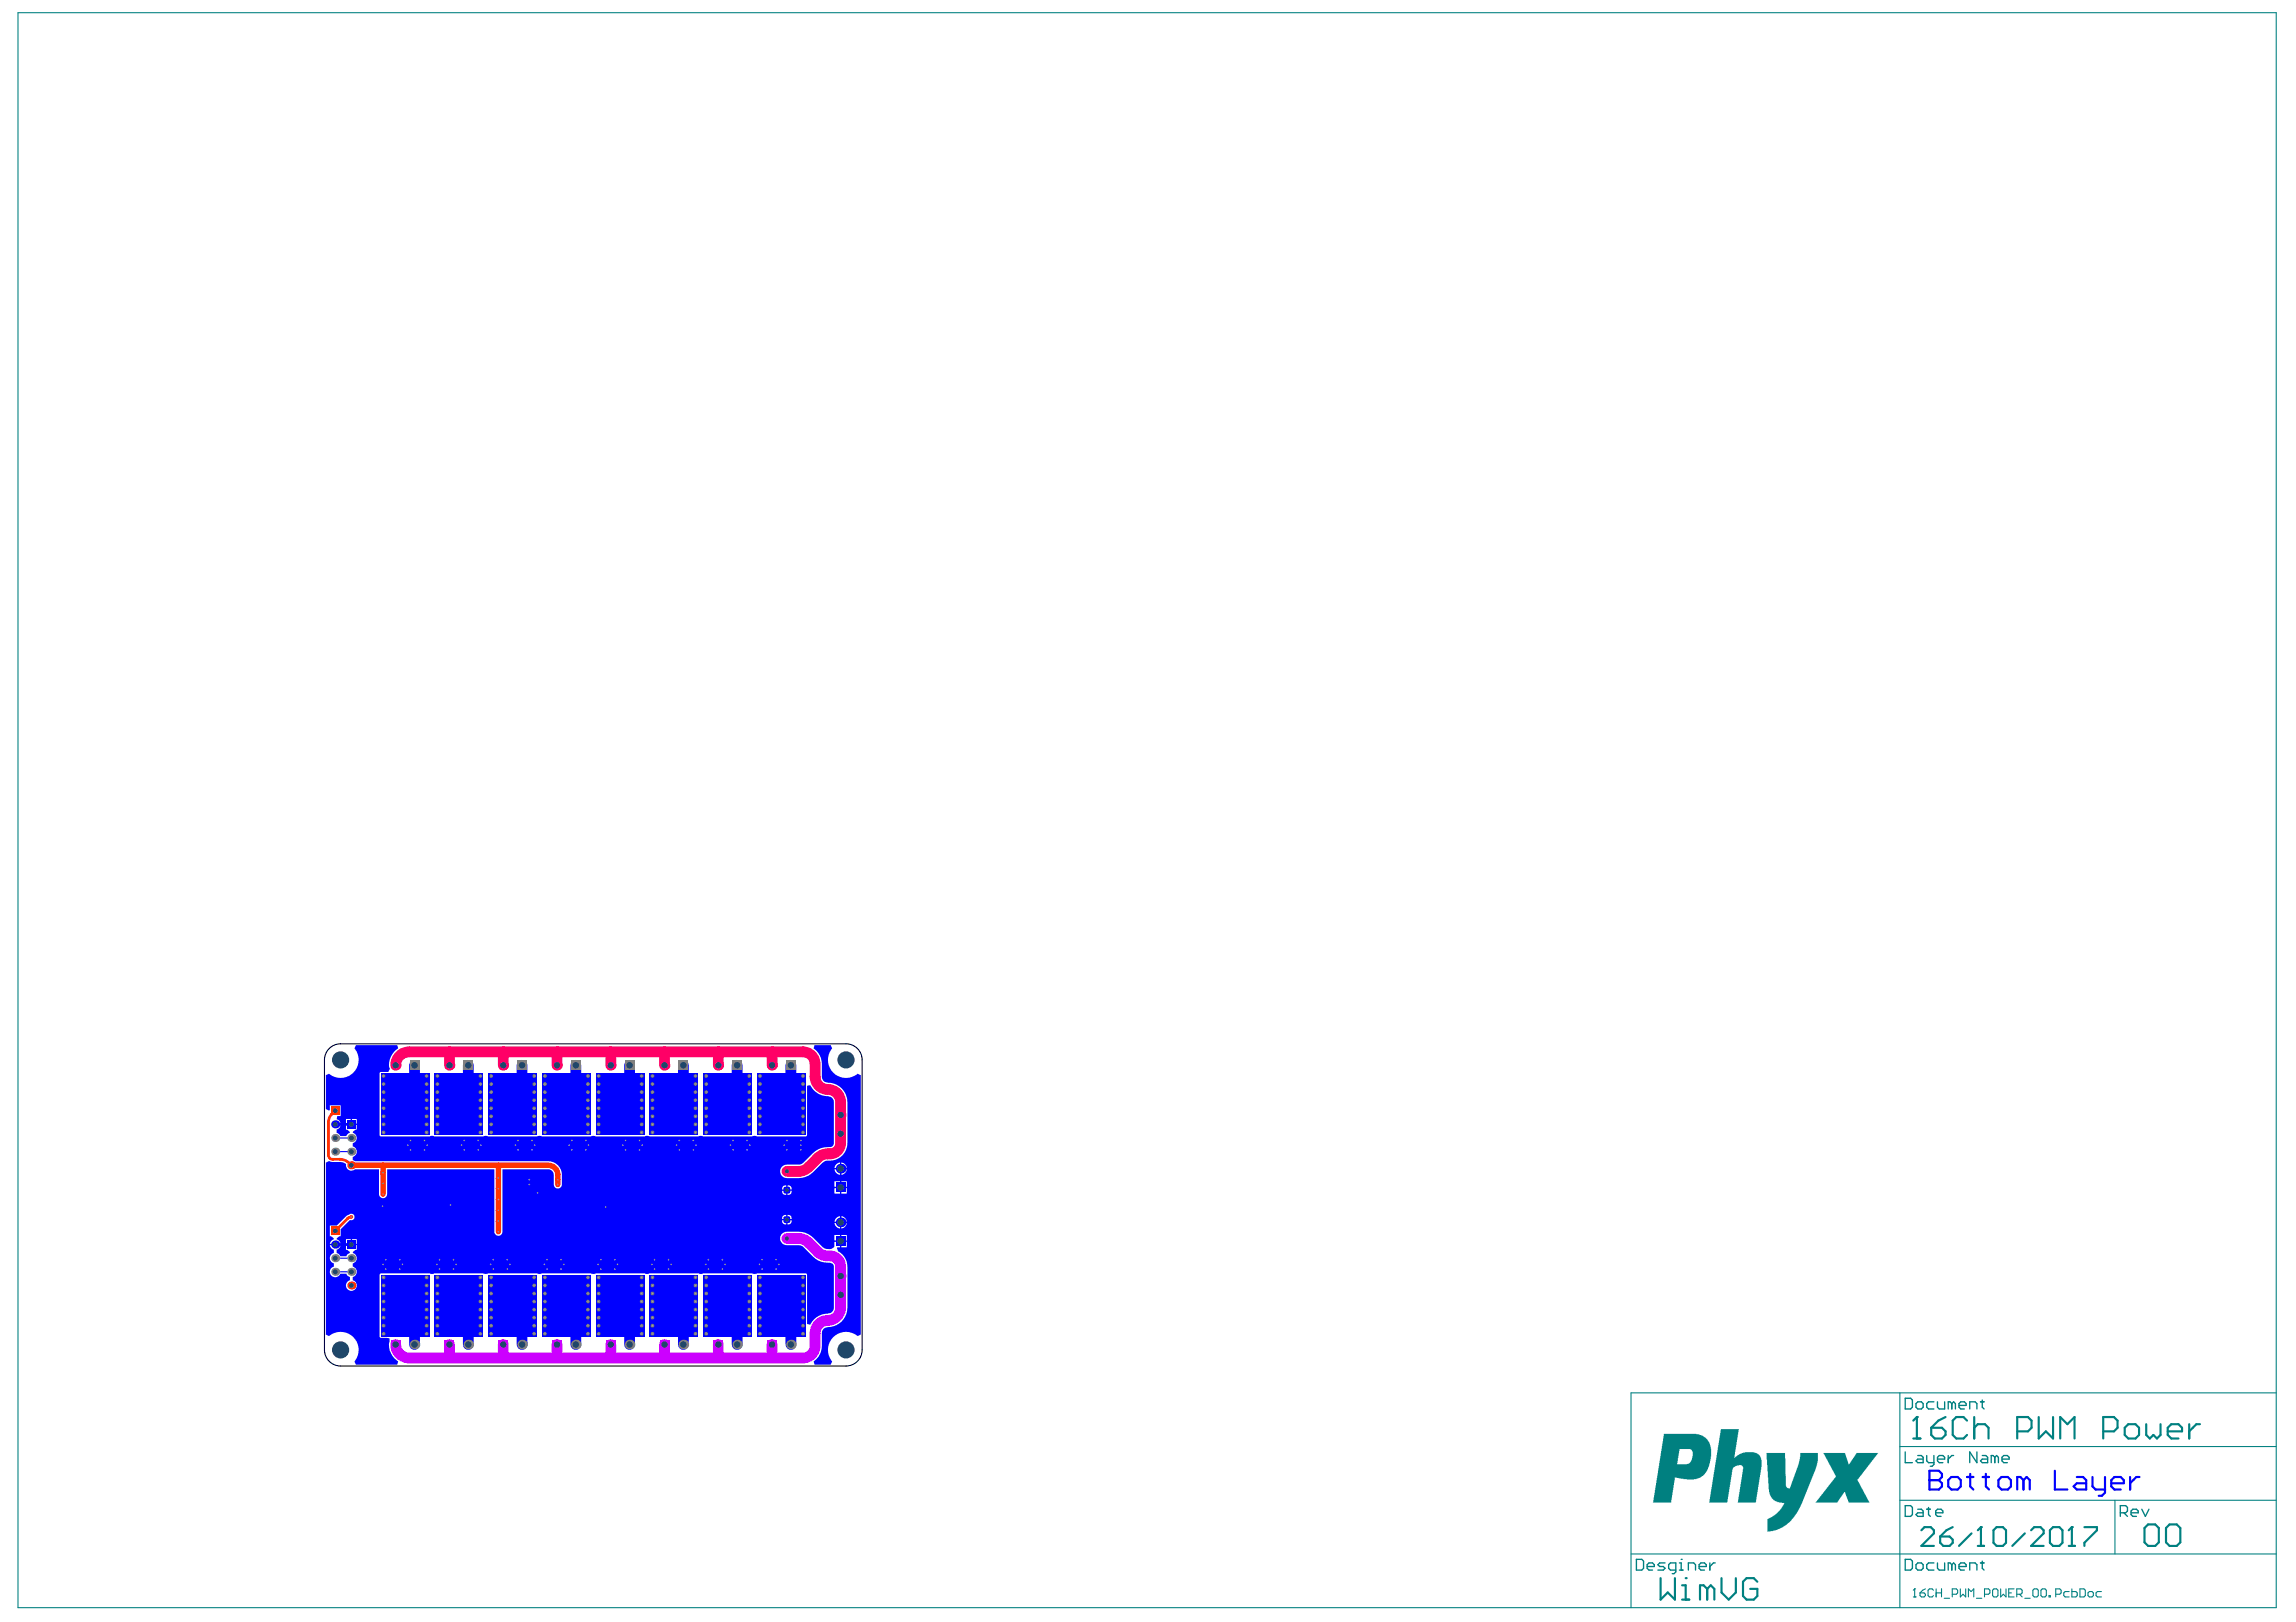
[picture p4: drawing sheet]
<svg xmlns="http://www.w3.org/2000/svg" width="297mm" height="210mm" viewBox="0 0 297 210" stroke-linecap="round" stroke-linejoin="round" font-family="sans-serif">
<g fill="#008080">
<path d="M228.5 188h2.4l.1 4.3 .1 .1 .3 .2h.2l1.1-3.1 .2-1v-.5h2.3v1.1l-.4 1.3-1.8 4.6-.8 1.2-1.1 1.1-.9 .6-.8 .2-.7 .1v-1.1a.45 .45 0 0 1 .4-.7l.7-.4 .5-.6 .5-.9-.6-.1-.6-.2-.4-.3-.2-.5-.2-.7z"/>
<path d="M235.9 188h2.8l.4 1.5 .2-.1 .9-1.4h2.8l-2.6 3.4a.38 .38 0 0 0 .1 .5l1.4 2.5h-2.7l-.5-1.3h-.1l-.9 1.3h-2.8l2.2-2.7 .2-.3a.34 .34 0 0 0 .1-.6z"/>
<path d="M222.6 184.9h2.4l-.6 3.7 .7-.5 .7-.2 1.3 .1 .4 .2 .3 .4 .1 .3v.9l-.8 4.6h-2.3l.7-4.1a.58 .58 0 0 0-.1-.7h-.7l-.3 .2a.59 .59 0 0 0-.3 .7l-.7 3.9h-2.3z"/>
<path d="M215.3 185.6h4.2l.8 .2 .6 .5 .4 .7 .1 .5-.1 1.3-.2 .9-.3 .7-.2 .4-.6 .4-.9 .3h-.9l-1.5-.3-.5 3.2h-2.4zM217.3 187.5l-.3 2h1.2l.3-.1 .4-.5 .1-.8a.56 .56 0 0 0-.3-.6z"/>
</g>
<g fill="none" stroke="#008080" stroke-width=".14">
<path d="M2.3 1.6h292.2v206.4h-292.2zM245.8 180.3v27.7M245.8 194.1h48.7M245.8 187.2h48.7M273.6 194.1v7M294.5 180.3h-83.5v27.7M211 201.1h83.5M247.5 206.7h.4M247.7 205.6h.1M247.7 205.6v1.1M247.7 205.6l-.2 .2M248.4 206.1h.5l.2 .2v.2l-.2 .2h-.3l-.2-.2z"/>
<path d="M249.1 205.6l-.4 .2-.3 .3M250.1 205.8l-.1-.2h-.4l-.2 .2v.7l.2 .2h.4l.1-.2M250.5 206.1h.7M250.5 205.6v1.1M251.2 205.6v1.1M251.5 206.8h.7M252.6 206.3h.5l.2-.2v-.3l-.2-.2h-.5v1.1M253.6 205.6v1.1l.4-.4 .3 .4v-1.1M254.7 206.7v-1.1l.3 .4 .4-.4v1.1M255.7 206.8h.7M256.7 206.3h.6l.1-.2v-.3l-.1-.2h-.6v1.1M257.8 205.8l.2-.2h.3l.2 .2v.7l-.2 .2h-.3l-.2-.2z"/>
<path d="M258.8 205.6v1.1l.4-.4 .3 .4v-1.1M259.9 206.1h.3M260.6 205.6h-.7v1.1h.7M260.9 206.3h.5l.2-.2v-.3l-.2-.2h-.5v1.1M261.3 206.3l.3 .4M262 206.8h.7M263 205.8l.2-.2h.3l.2 .2v.7l-.2 .2h-.3l-.2-.2zM264 205.8l.2-.2h.4l.1 .2v.7l-.1 .2h-.4l-.2-.2zM265.1 206.5h.2v.2h-.2zM266 206.3h.5l.2-.2v-.3l-.2-.2h-.5v1.1M267.7 206h-.5l-.2 .1v.4l.2 .2h.5M268 205.6v1.1h.6l.1-.2v-.4l-.1-.1h-.6"/>
<path d="M269.1 205.6h.5l.2 .2v.7l-.2 .2h-.5zM270.1 206.1l.2-.1h.3l.2 .1v.4l-.2 .2h-.3l-.2-.2zM271.9 206h-.6l-.1 .1v.4l.1 .2h.6"/>
</g>
<g fill="none" stroke="#008080" stroke-width=".17">
<path d="M246.5 194.8h.7l.2 .3v.9l-.2 .2h-.7zM246.5 180.9h.7l.2 .3v.9l-.2 .2h-.7zM246.5 187.9v1.4h.9M247.9 181.6l.2-.2h.5l.2 .2v.5l-.2 .2h-.5l-.2-.2zM248.1 195.3h.5l.2 .2v.7h-.7l-.2-.2 .2-.2h.7M248.1 188.4h.5l.2 .2v.7h-.7l-.2-.2 .2-.3h.7M249.3 195.3h.4M249.3 188.4v.7l.2 .2h.7M249.5 195.1v.9l.2 .2M250.2 181.4h-.7l-.2 .2v.5l.2 .2h.7M250.2 188.4v1.1l-.2 .2h-.3M250.4 195.8h1v-.3l-.3-.2h-.4l-.3 .2v.5l.3 .2h.4"/>
<path d="M250.7 188.8h.9v-.2l-.2-.2h-.5l-.2 .2v.5l.2 .2h.5M250.7 181.4v.7l.2 .2h.7v-.9M252 188.4v.9M252.5 181.6l-.2-.2h-.3v.9M252.5 181.6l.2-.2 .3 .2v.7M252.5 181.6v.7M252.7 188.4h-.2l-.5 .4M253.4 181.9h1v-.3l-.3-.2h-.4l-.3 .2v.5l.3 .2h.4M254.8 182.3v-.9h.7l.3 .2v.7M255.8 187.9v1.4l-1-1.4v1.4M256.2 181.4h.5M256.5 188.4h.4l.2 .2v.7h-.6l-.3-.2 .3-.3h.6"/>
<path d="M256.5 181.2v.9l.2 .2M258.1 188.6l-.3-.2h-.2v.9M258.1 188.6v.7M258.1 188.6l.2-.2 .2 .2v.7M259 188.8h.9v-.2l-.2-.2h-.5l-.2 .2v.5l.2 .2h.5M274.3 195.8h.7l.2-.3v-.4l-.2-.3h-.7v1.4M274.8 195.8l.4 .4M275.7 195.8h.9v-.3l-.2-.2h-.5l-.2 .2v.5l.2 .2h.5M277.1 195.3l.5 .9 .4-.9M211.7 201.8h.7l.2 .2v1l-.2 .2h-.7zM213.1 202.7h.9v-.2l-.2-.2h-.5l-.2 .2v.5l.2 .2h.5M215.4 202.3h-.7l-.2 .2 .2 .2h.5l.2 .3-.2 .2h-.7"/>
<path d="M216.8 203.2h-.7l-.2-.2v-.5l.2-.2h.7v1.1l-.2 .2h-.3M217.3 203.2h.4M217.3 202.3h.2v.9M217.5 201.8h.1M218.4 203.2v-.9h.7l.3 .2v.7M219.8 202.7h.9v-.2l-.2-.2h-.5l-.2 .2v.5l.2 .2h.5M221.2 202.3v.9M221.9 202.3h-.2l-.5 .4M246.5 201.8h.7l.2 .2v1l-.2 .2h-.7zM247.9 202.5l.2-.2h.5l.2 .2v.5l-.2 .2h-.5l-.2-.2zM250.2 202.3h-.7l-.2 .2v.5l.2 .2h.7M250.7 202.3v.7l.2 .2h.7v-.9"/>
<path d="M252.5 202.5l-.2-.2h-.3v.9M252.5 202.5v.7M252.5 202.5l.2-.2 .3 .2v.7M253.4 202.7h1v-.2l-.3-.2h-.4l-.3 .2v.5l.3 .2h.4M254.8 203.2v-.9h.7l.3 .2v.7M256.2 202.3h.5M256.5 202v1l.2 .2"/>
</g>
<g fill="none" stroke="#008080" stroke-width=".28">
<path d="M247.5 186.2h1M248 183.4h.1M248 183.4v2.8M248 183.4l-.5 .4M248.6 198l.4-.4h.8l.4 .4v.4l-1.6 1.7h1.6M249.8 184.8h1.4l.5 .4v.5l-.5 .5h-.9l-.5-.5zM251 198.8h1.2l.4 .4v.5l-.4 .4h-.8l-.4-.4zM251.7 183.4l-.9 .4-1 1M252.6 197.6l-.8 .4-.8 .8M254.5 183.8l-.5-.4h-.9l-.5 .4v1.9l.5 .5h.9l.5-.5M255.1 198.4l-1.7 1.7M255.4 184.8l.5-.5h.9l.5 .5v1.4"/>
<path d="M255.4 183.4v2.8M256.3 197.6h.1M256.3 197.6v2.5M256.3 197.6l-.4 .4M257.9 198l.4-.4h.8l.4 .4v1.7l-.4 .4h-.8l-.4-.4zM261 185.2h1.4l.4-.4v-1l-.4-.4h-1.4v2.8M262 198.4l-1.7 1.7M262.8 198l.4-.4h.8l.4 .4v.4l-1.6 1.7h1.6M263.8 183.4v2.8l.9-1 .9 1v-2.8M265.2 198l.4-.4h.8l.4 .4v1.7l-.4 .4h-.8l-.4-.4zM266.5 186.2v-2.8l1 .9 .9-.9v2.8M268 197.6h.1"/>
<path d="M268 197.6v2.5M268 197.6l-.4 .4M269.7 197.6h1.6v.4l-1.6 1.7v.4M272.1 185.2h1.4l.5-.4v-1l-.5-.4h-1.4v2.8M274.9 184.8l.4-.5h1l.4 .5v.9l-.4 .5h-1l-.4-.5zM277.4 197.7l.5-.4h.9l.5 .4v1.9l-.5 .5h-.9l-.5-.5zM277.7 184.3v1.4l.4 .5 .5-.5 .5 .5 .4-.5v-1.4M280.2 197.7l.5-.4h.9l.5 .4v1.9l-.5 .5h-.9l-.5-.5zM280.4 185.2h1.9v-.4l-.5-.5h-.9l-.5 .5v.9l.5 .5h.9M283.2 184.3v1.9M284.6 184.3h-.4l-1 .9M214.8 204.2v2.8l1-.9 .9 .9v-2.8"/>
<path d="M217.6 207h.9M217.6 205.2h.5v1.8M218.1 204.2h.1M220.9 205.6l-.5-.4h-.5v1.8M220.9 205.6v1.4M220.9 205.6l.4-.4 .5 .4v1.4M222.7 204.2v1.9l.9 .9 1-.9v-1.9M227.4 204.7l-.5-.5h-.9l-.5 .5v1.8l.5 .5h.9l.5-.5v-.9h-1M255.9 200.1h.8M267.6 200.1h.8"/>
</g>
<path d="M42.2 139.1l.4-.1 .1 .1a2.33 2.33 0 0 0 3.1-.3 2.33 2.33 0 0 0 .1-3.1l.1-.4h5.4l.1 .4h-.1a2.23 2.23 0 0 0-1 2.6l-.2 .4h-.9l-.2 .2v8l.2 .2h6.2l.4-.1 .3 .1h6.3l.3-.1 .4 .1h6.3l.3-.1 .3 .1h6.3l.3-.1 .4 .1h6.3l.3-.1 .4 .1h6.2l.3-.1 .4 .1h6.3l.3-.1 .4 .1h6.2l.2-.2v-6.4l.4-.1a2.52 2.52 0 0 0 2.3 1.5 .76 .76 0 0 1 .8 .7v5.3l-.1 .3-.2 .2a3.5 3.5 0 0 0-2.7 1.1l-1 1-.3 .2h-2a.88 .88 0 0 0-.7 1 .88 .88 0 0 0 .9 .8h1.5a2.65 2.65 0 0 0 1.9-.8l1.2-1.2 .4-.3a2.41 2.41 0 0 0 2.8-2.3v-5.3a2.53 2.53 0 0 0-2.5-2.5 .76 .76 0 0 1-.8-.8v-1.6l-.1-.8a2.4 2.4 0 0 0-.9-1.2l.1-.4h2.1l.2 .4-.1 .1a2.33 2.33 0 0 0 .3 3.1 2.33 2.33 0 0 0 3 .1l.5 .1v33.6l-.5 .2-.1-.1a2.33 2.33 0 0 0-3.1 .3 2.33 2.33 0 0 0 0 3.1l-.2 .4h-2.1l-.1-.4v-.1a2.44 2.44 0 0 0 1-1.9v-1.7a.77 .77 0 0 1 .8-.8 2.53 2.53 0 0 0 2.5-2.5v-5.3a2.26 2.26 0 0 0-1.2-2l-.1-.3v-.2h.4v-.7h-.7l-.1 .7a1.24 1.24 0 0 1-1.8-.3l-.9-.9a2.64 2.64 0 0 0-1.9-.8h-1.7a.88 .88 0 0 0-.7 1 .88 .88 0 0 0 .9 .7h1.6l.6 .3a6.3 6.3 0 0 0 2.2 1.9l1.2 .1 .3 .2 .2 .2v5.4a.77 .77 0 0 1-.8 .8 2.52 2.52 0 0 0-2.3 1.4l-.4-.1v-6.3l-.2-.2h-6.2l-.4 .1-.3-.1h-6.3l-.3 .1-.4-.1h-6.2l-.4 .1-.3-.1h-6.3l-.3 .1-.4-.1h-6.3l-.3 .1-.3-.1h-6.3l-.3 .1-.4-.1h-6.3l-.3 .1-.4-.1h-6.2l-.2 .2v8l.2 .1 1.1 .1-.1 .6a2.51 2.51 0 0 0 1.2 2.4l-.1 .4h-5.4l-.1-.4 .1-.1a2.33 2.33 0 0 0-.3-3.1 2.33 2.33 0 0 0-3.1-.1l-.4-.2v-22.2l.4-.2 .4 .1h1.2l.5 .2a.74 .74 0 0 0 .4 .8 .74 .74 0 0 0 .8-.1h3.1l.1 3.4a.53 .53 0 0 0 .5 .4 .53 .53 0 0 0 .5-.6v-3.2h13.9v8.2a.53 .53 0 0 0 .5 .4 .53 .53 0 0 0 .5-.5v-8.1h6.1l.3 .2 .2 .4 .1 1.5a.53 .53 0 0 0 .5 .4 .53 .53 0 0 0 .5-.5v-1.3a1.76 1.76 0 0 0-1.8-1.7h-25l-.3-.2v-.4a.7 .7 0 0 0 .6-.7 .7 .7 0 0 0-.6-.6v-.5h.2a.7 .7 0 0 0 .4-.7 .7 .7 0 0 0-.6-.6l.1-.2 .3-.2h.2v-.6h-1.4v.6h.1l.3 .2 .1 .2-.3 .2-.2 .2h-.8l-.1-.2-.3-.2v-.4l.3-.2 .1-.3 .1-.1h-.7v-.2h.7l-.2-.4-.3-.2v-.4h.5v-1.4h-1.4v.6l-.1 .1-.4-.2zM45.5 144.8v.6h.7v-.6zM44.8 144.8v.6h.6v-.6zM108.8 150.4v.7h.8l-.1-.1a.79 .79 0 0 0-.7-.6zM108.2 150.7l-.2 .4h.7v-.7zM108.8 151.3v.7h.2a.79 .79 0 0 0 .6-.7zM108 151.3v.1a.79 .79 0 0 0 .7 .6v-.7zM108.8 152.9v.7h.8v-.7zM108 152.9v.7h.7v-.7zM101.9 153.4v.5h.5a.44 .44 0 0 0-.5-.5zM101.3 153.5l-.1 .4h.5v-.5zM108.8 153.8v.7h.8v-.7zM108 153.8v.7h.7v-.7zM101.9 154.1v.5a.44 .44 0 0 0 .5-.5zM101.2 154.1a.44 .44 0 0 0 .5 .5v-.5zM101.9 157.2v.6h.5a.44 .44 0 0 0-.5-.6zM101.3 157.3l-.1 .5h.5v-.6zM42.7 158.6v1.4h.1l.4 .2v.2l-.3 .2-.2 .4h1.4l-.2-.4-.3-.2v-.2l.3-.2h.2v-.9l1.2-1.2a.44 .44 0 0 0 .5-.3 .44 .44 0 0 0-.2-.5 .44 .44 0 0 0-.5 .1l-.4 .2-1.1 1.2zM108.8 157.4v.7h.8l-.1-.1a.79 .79 0 0 0-.7-.6zM108.2 157.6l-.2 .5h.7v-.7zM101.9 157.9v.6a.44 .44 0 0 0 .5-.6zM101.2 157.9a.44 .44 0 0 0 .5 .6v-.6zM108.8 158.3v.7h.2a.79 .79 0 0 0 .6-.7zM108 158.3v.1a.79 .79 0 0 0 .7 .6v-.7zM108.8 159.8v.7h.8v-.7zM108 159.8v.7h.7v-.7zM45.5 160.4v.6h.7v-.6zM44.8 160.4v.6h.6v-.6zM108.8 160.7v.7h.8v-.7zM42.7 161.1l.2 .5 .3 .1v.4a.7 .7 0 0 0-.5 .7 .7 .7 0 0 0 .5 .7v.4a.7 .7 0 0 0-.4 1.2 .7 .7 0 0 0 1.2-.3h.8l.2 .3 .3 .2v.4a.7 .7 0 0 0-.4 1.1 .7 .7 0 0 0 1.1 0 .7 .7 0 0 0-.4-1.1v-.4a.7 .7 0 0 0 .6-.7 .7 .7 0 0 0-.6-.7v-.4a.7 .7 0 0 0 .6-.7 .7 .7 0 0 0-.6-.7l.1-.1 .3-.2h.2v-.7h-1.4v.7h.1l.3 .2 .1 .1-.3 .2-.2 .3h-.8l-.1-.3-.3-.2v-.4l.3-.1 .2-.5z" fill="#00f"/>
<path d="M43.4 149h.1M43.4 149h2.1M43.4 147.3h2.1M43.4 164.6h2.1M43.4 162.8h1.9M45.5 164.6h.1" fill="none" stroke="#00f" stroke-width=".14"/>
<path d="M42.5 145.2v4.3M43 150h.9M43.4 143.7l-.5 .5M45 157.7l-1.6 1.6M45.2 150.5l.3 .3" fill="none" stroke="#f30" stroke-width=".35"/>
<path d="M45.5 150.8h25.4M49.6 150.8v3.7M64.5 150.8v8.6M72.2 152v1.3" fill="none" stroke="#f30" stroke-width=".7"/>
<path d="M43.4 145.5h2.1M43.4 161.1h2" fill="none" stroke="#00f" stroke-width=".35"/>
<g fill="none" stroke="#f06" stroke-width="1.4">
<path d="M52.9 136.1h51M58.1 136.1v1.8M65.1 136.1v1.8M72.1 136.1v1.8M79 136.1v1.8M86 136.1v1.8M92.9 136.1v1.8M99.9 136.1v1.8M105.5 137.7v1.6M101.8 151.6h1.5M105.8 149.8l-1.2 1.3M107.1 149.3h.3"/>
<path d="M108.8 142.6v5.3"/>
</g>
<path d="M52.9 175.7h51M58.1 174v1.7M65.1 174v1.7M72.1 174v1.7M79 174v1.7M86 174v1.7M92.9 174v1.7M99.9 174v1.7M101.8 160.3h1.5M104.6 160.8l1.2 1.2M105.5 172.5v1.7M108.8 163.9v5.3" fill="none" stroke="#c0f" stroke-width="1.4"/>
<g fill="none" stroke="#00f" stroke-width="1.4">
<path d="M53.6 137.9v5.5M60.6 137.9v5.5M67.5 137.9v5.5M74.5 137.9v5.5M81.5 137.9v5.5M88.4 137.9v5.5M95.4 137.9v5.5M102.3 137.9v5.5M53.6 168.4v5.6M60.6 168.4v5.6M67.5 168.4v5.6M74.5 168.4v5.6"/>
<path d="M81.5 168.4v5.6M88.4 168.4v5.6M95.4 168.4v5.6M102.3 168.4v5.6"/>
</g>
<g fill="#00f">
<path d="M56.2 165h6.3v8h-6.3z" fill-rule="evenodd"/>
<path d="M49.3 165h6.2v8h-6.2z" fill-rule="evenodd"/>
<path d="M49.3 138.9h6.2v8h-6.2z" fill-rule="evenodd"/>
<path d="M56.2 138.9h6.3v8h-6.3z" fill-rule="evenodd"/>
<path d="M77.1 165h6.3v8h-6.3z" fill-rule="evenodd"/>
<path d="M70.1 165h6.3v8h-6.3z" fill-rule="evenodd"/>
<path d="M70.1 138.9h6.3v8h-6.3z" fill-rule="evenodd"/>
<path d="M77.1 138.9h6.3v8h-6.3z" fill-rule="evenodd"/>
<path d="M98 165h6.2v8h-6.2z" fill-rule="evenodd"/>
<path d="M91 165h6.3v8h-6.3z" fill-rule="evenodd"/>
<path d="M91 138.9h6.3v8h-6.3z" fill-rule="evenodd"/>
<path d="M98 138.9h6.2v8h-6.2z" fill-rule="evenodd"/>
<path d="M84.1 165h6.2v8h-6.2z" fill-rule="evenodd"/>
<path d="M63.2 165h6.3v8h-6.3z" fill-rule="evenodd"/>
<path d="M63.2 138.9h6.3v8h-6.3z" fill-rule="evenodd"/>
<path d="M84.1 138.9h6.2v8h-6.2z" fill-rule="evenodd"/>
</g>
<g fill="none" stroke="#00f" stroke-width=".28">
<path d="M249.6 191.5h.1M249.6 190.3h1.2l.4 .4v.4l-.4 .4 .4 .4v.5l-.4 .4h-1.2zM249.6 191.5h1.2M252 191.5l.5-.4h.8l.4 .4v.9l-.4 .4h-.8l-.5-.4zM254.5 191.1h.8M254.9 190.7v1.7l.4 .4M256.5 191.1h.8M256.9 190.7v1.7l.4 .4M258.5 191.5l.4-.4h.9l.4 .4v.9l-.4 .4h-.9l-.4-.4zM261.8 191.5l-.4-.4h-.4v1.7M261.8 191.5v1.3M261.8 191.5l.4-.4 .4 .4v1.3"/>
<path d="M265.8 190.3v2.5h1.7M268.7 191.1h.8l.4 .4v1.3h-1.2l-.4-.4 .4-.5h1.2M270.7 191.1v1.3l.4 .4h1.2M272.3 191.1v2.1l-.4 .4h-.4M273.1 191.9h1.7v-.4l-.4-.4h-.9l-.4 .4v.9l.4 .4h.9M275.6 191.1v1.7M276.8 191.1h-.4l-.8 .8"/>
</g>
<path d="M42.5 149.5l.1 .3 .2 .1 .2 .1M42.9 144.2a1.51 1.51 0 0 0-.4 1M42.9 144.2h.1M43.9 150a1.77 1.77 0 0 1 1.3 .5M45.5 157.5l-.5 .2" fill="none" stroke="#f30" stroke-width=".35"/>
<path d="M45.3 162.8l.2 .1" fill="none" stroke="#00f" stroke-width=".14"/>
<path d="M45.4 161.1h.2" fill="none" stroke="#00f" stroke-width=".35"/>
<path d="M51.2 174a1.74 1.74 0 0 0 1.7 1.7M103.3 160.3a1.77 1.77 0 0 1 1.3 .5M105.5 174.2a1.56 1.56 0 0 1-1.6 1.5M105.8 162a1.77 1.77 0 0 0 1.3 .5M107.4 162.5a1.39 1.39 0 0 1 1.4 1.4M108.8 169.2a1.65 1.65 0 0 1-1.7 1.7 1.65 1.65 0 0 0-1.6 1.6" fill="none" stroke="#c0f" stroke-width="1.4"/>
<path d="M52.9 136.1a1.74 1.74 0 0 0-1.7 1.8M103.9 136.1a1.56 1.56 0 0 1 1.6 1.6M105.5 139.3a1.65 1.65 0 0 0 1.6 1.7 1.65 1.65 0 0 1 1.7 1.6M104.6 151.1a1.77 1.77 0 0 1-1.3 .5M107.1 149.3a1.77 1.77 0 0 0-1.3 .5M108.8 147.9a1.39 1.39 0 0 1-1.4 1.4" fill="none" stroke="#f06" stroke-width="1.4"/>
<path d="M70.9 150.8a1.24 1.24 0 0 1 1.3 1.2" fill="none" stroke="#f30" stroke-width=".7"/>
<circle cx="55.2" cy="171.6" r=".24" fill="#808080"/>
<circle cx="55.2" cy="171.6" r=".1" fill="#a6968d"/>
<circle cx="53.1" cy="147.6" r=".24" fill="#00f"/>
<circle cx="53.1" cy="147.6" r=".1" fill="#a6968d"/>
<circle cx="53.1" cy="148.8" r=".24" fill="#00f"/>
<circle cx="53.1" cy="148.8" r=".1" fill="#a6968d"/>
<circle cx="52.8" cy="148.2" r=".24" fill="#00f"/>
<circle cx="52.8" cy="148.2" r=".1" fill="#a6968d"/>
<circle cx="55.3" cy="148.2" r=".24" fill="#00f"/>
<circle cx="55.3" cy="148.2" r=".1" fill="#a6968d"/>
<circle cx="54.9" cy="148.8" r=".24" fill="#00f"/>
<circle cx="54.9" cy="148.8" r=".1" fill="#a6968d"/>
<circle cx="54.9" cy="147.6" r=".24" fill="#00f"/>
<circle cx="54.9" cy="147.6" r=".1" fill="#a6968d"/>
<circle cx="61.9" cy="147.6" r=".24" fill="#00f"/>
<circle cx="61.9" cy="147.6" r=".1" fill="#a6968d"/>
<circle cx="61.9" cy="148.8" r=".24" fill="#00f"/>
<circle cx="61.9" cy="148.8" r=".1" fill="#a6968d"/>
<circle cx="62.2" cy="148.2" r=".24" fill="#00f"/>
<circle cx="62.2" cy="148.2" r=".1" fill="#a6968d"/>
<circle cx="59.7" cy="148.2" r=".24" fill="#00f"/>
<circle cx="59.7" cy="148.2" r=".1" fill="#a6968d"/>
<circle cx="60.1" cy="148.8" r=".24" fill="#00f"/>
<circle cx="60.1" cy="148.8" r=".1" fill="#a6968d"/>
<circle cx="60.1" cy="147.6" r=".24" fill="#00f"/>
<circle cx="60.1" cy="147.6" r=".1" fill="#a6968d"/>
<circle cx="68.8" cy="147.6" r=".24" fill="#00f"/>
<circle cx="68.8" cy="147.6" r=".1" fill="#a6968d"/>
<circle cx="68.8" cy="148.8" r=".24" fill="#00f"/>
<circle cx="68.8" cy="148.8" r=".1" fill="#a6968d"/>
<circle cx="69.2" cy="148.2" r=".24" fill="#00f"/>
<circle cx="69.2" cy="148.2" r=".1" fill="#a6968d"/>
<circle cx="66.7" cy="148.2" r=".24" fill="#00f"/>
<circle cx="66.7" cy="148.2" r=".1" fill="#a6968d"/>
<circle cx="67" cy="148.8" r=".24" fill="#00f"/>
<circle cx="67" cy="148.8" r=".1" fill="#a6968d"/>
<circle cx="67" cy="147.6" r=".24" fill="#00f"/>
<circle cx="67" cy="147.6" r=".1" fill="#a6968d"/>
<circle cx="75.8" cy="147.6" r=".24" fill="#00f"/>
<circle cx="75.8" cy="147.6" r=".1" fill="#a6968d"/>
<circle cx="75.8" cy="148.8" r=".24" fill="#00f"/>
<circle cx="75.8" cy="148.8" r=".1" fill="#a6968d"/>
<circle cx="76.1" cy="148.2" r=".24" fill="#00f"/>
<circle cx="76.1" cy="148.2" r=".1" fill="#a6968d"/>
<circle cx="73.6" cy="148.2" r=".24" fill="#00f"/>
<circle cx="73.6" cy="148.2" r=".1" fill="#a6968d"/>
<circle cx="74" cy="148.8" r=".24" fill="#00f"/>
<circle cx="74" cy="148.8" r=".1" fill="#a6968d"/>
<circle cx="74" cy="147.6" r=".24" fill="#00f"/>
<circle cx="74" cy="147.6" r=".1" fill="#a6968d"/>
<circle cx="82.7" cy="147.6" r=".24" fill="#00f"/>
<circle cx="82.7" cy="147.6" r=".1" fill="#a6968d"/>
<circle cx="82.7" cy="148.8" r=".24" fill="#00f"/>
<circle cx="82.7" cy="148.8" r=".1" fill="#a6968d"/>
<circle cx="83.1" cy="148.2" r=".24" fill="#00f"/>
<circle cx="83.1" cy="148.2" r=".1" fill="#a6968d"/>
<circle cx="80.6" cy="148.2" r=".24" fill="#00f"/>
<circle cx="80.6" cy="148.2" r=".1" fill="#a6968d"/>
<circle cx="80.9" cy="148.8" r=".24" fill="#00f"/>
<circle cx="80.9" cy="148.8" r=".1" fill="#a6968d"/>
<circle cx="80.9" cy="147.6" r=".24" fill="#00f"/>
<circle cx="80.9" cy="147.6" r=".1" fill="#a6968d"/>
<circle cx="89.7" cy="147.6" r=".24" fill="#00f"/>
<circle cx="89.7" cy="147.6" r=".1" fill="#a6968d"/>
<circle cx="89.7" cy="148.8" r=".24" fill="#00f"/>
<circle cx="89.7" cy="148.8" r=".1" fill="#a6968d"/>
<circle cx="90" cy="148.2" r=".24" fill="#00f"/>
<circle cx="90" cy="148.2" r=".1" fill="#a6968d"/>
<circle cx="87.5" cy="148.2" r=".24" fill="#00f"/>
<circle cx="87.5" cy="148.2" r=".1" fill="#a6968d"/>
<circle cx="87.9" cy="148.8" r=".24" fill="#00f"/>
<circle cx="87.9" cy="148.8" r=".1" fill="#a6968d"/>
<circle cx="87.9" cy="147.6" r=".24" fill="#00f"/>
<circle cx="87.9" cy="147.6" r=".1" fill="#a6968d"/>
<circle cx="96.7" cy="147.6" r=".24" fill="#00f"/>
<circle cx="96.7" cy="147.6" r=".1" fill="#a6968d"/>
<circle cx="96.7" cy="148.8" r=".24" fill="#00f"/>
<circle cx="96.7" cy="148.8" r=".1" fill="#a6968d"/>
<circle cx="97" cy="148.2" r=".24" fill="#00f"/>
<circle cx="97" cy="148.2" r=".1" fill="#a6968d"/>
<circle cx="94.5" cy="148.2" r=".24" fill="#00f"/>
<circle cx="94.5" cy="148.2" r=".1" fill="#a6968d"/>
<circle cx="94.8" cy="148.8" r=".24" fill="#00f"/>
<circle cx="94.8" cy="148.8" r=".1" fill="#a6968d"/>
<circle cx="94.8" cy="147.6" r=".24" fill="#00f"/>
<circle cx="94.8" cy="147.6" r=".1" fill="#a6968d"/>
<circle cx="103.6" cy="147.6" r=".24" fill="#00f"/>
<circle cx="103.6" cy="147.6" r=".1" fill="#a6968d"/>
<circle cx="103.6" cy="148.8" r=".24" fill="#00f"/>
<circle cx="103.6" cy="148.8" r=".1" fill="#a6968d"/>
<circle cx="103.6" cy="148.2" r=".24" fill="#00f"/>
<circle cx="103.6" cy="148.2" r=".1" fill="#a6968d"/>
<circle cx="101.5" cy="148.2" r=".24" fill="#00f"/>
<circle cx="101.5" cy="148.2" r=".1" fill="#a6968d"/>
<circle cx="101.8" cy="148.8" r=".24" fill="#00f"/>
<circle cx="101.8" cy="148.8" r=".1" fill="#a6968d"/>
<circle cx="101.8" cy="147.6" r=".24" fill="#00f"/>
<circle cx="101.8" cy="147.6" r=".1" fill="#a6968d"/>
<circle cx="100.4" cy="163" r=".24" fill="#00f"/>
<circle cx="100.4" cy="163" r=".1" fill="#a6968d"/>
<circle cx="100.4" cy="164.2" r=".24" fill="#00f"/>
<circle cx="100.4" cy="164.2" r=".1" fill="#a6968d"/>
<circle cx="100.8" cy="163.6" r=".24" fill="#00f"/>
<circle cx="100.8" cy="163.6" r=".1" fill="#a6968d"/>
<circle cx="98.3" cy="163.6" r=".24" fill="#00f"/>
<circle cx="98.3" cy="163.6" r=".1" fill="#a6968d"/>
<circle cx="98.6" cy="164.2" r=".24" fill="#00f"/>
<circle cx="98.6" cy="164.2" r=".1" fill="#a6968d"/>
<circle cx="98.6" cy="163" r=".24" fill="#00f"/>
<circle cx="98.6" cy="163" r=".1" fill="#a6968d"/>
<circle cx="93.5" cy="163" r=".24" fill="#00f"/>
<circle cx="93.5" cy="163" r=".1" fill="#a6968d"/>
<circle cx="93.5" cy="164.2" r=".24" fill="#00f"/>
<circle cx="93.5" cy="164.2" r=".1" fill="#a6968d"/>
<circle cx="93.8" cy="163.6" r=".24" fill="#00f"/>
<circle cx="93.8" cy="163.6" r=".1" fill="#a6968d"/>
<circle cx="91.3" cy="163.6" r=".24" fill="#00f"/>
<circle cx="91.3" cy="163.6" r=".1" fill="#a6968d"/>
<circle cx="91.6" cy="164.2" r=".24" fill="#00f"/>
<circle cx="91.6" cy="164.2" r=".1" fill="#a6968d"/>
<circle cx="91.6" cy="163" r=".24" fill="#00f"/>
<circle cx="91.6" cy="163" r=".1" fill="#a6968d"/>
<circle cx="86.5" cy="163" r=".24" fill="#00f"/>
<circle cx="86.5" cy="163" r=".1" fill="#a6968d"/>
<circle cx="86.5" cy="164.2" r=".24" fill="#00f"/>
<circle cx="86.5" cy="164.2" r=".1" fill="#a6968d"/>
<circle cx="86.8" cy="163.6" r=".24" fill="#00f"/>
<circle cx="86.8" cy="163.6" r=".1" fill="#a6968d"/>
<circle cx="84.3" cy="163.6" r=".24" fill="#00f"/>
<circle cx="84.3" cy="163.6" r=".1" fill="#a6968d"/>
<circle cx="84.7" cy="164.2" r=".24" fill="#00f"/>
<circle cx="84.7" cy="164.2" r=".1" fill="#a6968d"/>
<circle cx="84.7" cy="163" r=".24" fill="#00f"/>
<circle cx="84.7" cy="163" r=".1" fill="#a6968d"/>
<circle cx="79.5" cy="163" r=".24" fill="#00f"/>
<circle cx="79.5" cy="163" r=".1" fill="#a6968d"/>
<circle cx="79.5" cy="164.2" r=".24" fill="#00f"/>
<circle cx="79.5" cy="164.2" r=".1" fill="#a6968d"/>
<circle cx="79.9" cy="163.6" r=".24" fill="#00f"/>
<circle cx="79.9" cy="163.6" r=".1" fill="#a6968d"/>
<circle cx="77.4" cy="163.6" r=".24" fill="#00f"/>
<circle cx="77.4" cy="163.6" r=".1" fill="#a6968d"/>
<circle cx="77.7" cy="164.2" r=".24" fill="#00f"/>
<circle cx="77.7" cy="164.2" r=".1" fill="#a6968d"/>
<circle cx="77.7" cy="163" r=".24" fill="#00f"/>
<circle cx="77.7" cy="163" r=".1" fill="#a6968d"/>
<circle cx="72.6" cy="163" r=".24" fill="#00f"/>
<circle cx="72.6" cy="163" r=".1" fill="#a6968d"/>
<circle cx="72.6" cy="164.2" r=".24" fill="#00f"/>
<circle cx="72.6" cy="164.2" r=".1" fill="#a6968d"/>
<circle cx="72.9" cy="163.6" r=".24" fill="#00f"/>
<circle cx="72.9" cy="163.6" r=".1" fill="#a6968d"/>
<circle cx="70.4" cy="163.6" r=".24" fill="#00f"/>
<circle cx="70.4" cy="163.6" r=".1" fill="#a6968d"/>
<circle cx="70.8" cy="164.2" r=".24" fill="#00f"/>
<circle cx="70.8" cy="164.2" r=".1" fill="#a6968d"/>
<circle cx="70.8" cy="163" r=".24" fill="#00f"/>
<circle cx="70.8" cy="163" r=".1" fill="#a6968d"/>
<circle cx="65.6" cy="163" r=".24" fill="#00f"/>
<circle cx="65.6" cy="163" r=".1" fill="#a6968d"/>
<circle cx="65.6" cy="164.2" r=".24" fill="#00f"/>
<circle cx="65.6" cy="164.2" r=".1" fill="#a6968d"/>
<circle cx="66" cy="163.6" r=".24" fill="#00f"/>
<circle cx="66" cy="163.6" r=".1" fill="#a6968d"/>
<circle cx="63.5" cy="163.6" r=".24" fill="#00f"/>
<circle cx="63.5" cy="163.6" r=".1" fill="#a6968d"/>
<circle cx="63.8" cy="164.2" r=".24" fill="#00f"/>
<circle cx="63.8" cy="164.2" r=".1" fill="#a6968d"/>
<circle cx="63.8" cy="163" r=".24" fill="#00f"/>
<circle cx="63.8" cy="163" r=".1" fill="#a6968d"/>
<circle cx="58.7" cy="163" r=".24" fill="#00f"/>
<circle cx="58.7" cy="163" r=".1" fill="#a6968d"/>
<circle cx="58.7" cy="164.2" r=".24" fill="#00f"/>
<circle cx="58.7" cy="164.2" r=".1" fill="#a6968d"/>
<circle cx="59" cy="163.6" r=".24" fill="#00f"/>
<circle cx="59" cy="163.6" r=".1" fill="#a6968d"/>
<circle cx="56.5" cy="163.6" r=".24" fill="#00f"/>
<circle cx="56.5" cy="163.6" r=".1" fill="#a6968d"/>
<circle cx="56.9" cy="164.2" r=".24" fill="#00f"/>
<circle cx="56.9" cy="164.2" r=".1" fill="#a6968d"/>
<circle cx="56.9" cy="163" r=".24" fill="#00f"/>
<circle cx="56.9" cy="163" r=".1" fill="#a6968d"/>
<circle cx="55.2" cy="166.4" r=".24" fill="#808080"/>
<circle cx="55.2" cy="166.4" r=".1" fill="#a6968d"/>
<circle cx="55.2" cy="165.3" r=".24" fill="#808080"/>
<circle cx="55.2" cy="165.3" r=".1" fill="#a6968d"/>
<circle cx="55.2" cy="167.4" r=".24" fill="#808080"/>
<circle cx="55.2" cy="167.4" r=".1" fill="#a6968d"/>
<circle cx="55.2" cy="168.4" r=".24" fill="#808080"/>
<circle cx="55.2" cy="168.4" r=".1" fill="#a6968d"/>
<circle cx="55.2" cy="169.5" r=".24" fill="#808080"/>
<circle cx="55.2" cy="169.5" r=".1" fill="#a6968d"/>
<circle cx="55.2" cy="170.5" r=".24" fill="#808080"/>
<circle cx="55.2" cy="170.5" r=".1" fill="#a6968d"/>
<circle cx="55.2" cy="172.6" r=".24" fill="#808080"/>
<circle cx="55.2" cy="172.6" r=".1" fill="#a6968d"/>
<circle cx="49.6" cy="172.6" r=".24" fill="#808080"/>
<circle cx="49.6" cy="172.6" r=".1" fill="#a6968d"/>
<circle cx="49.6" cy="171.6" r=".24" fill="#808080"/>
<circle cx="49.6" cy="171.6" r=".1" fill="#a6968d"/>
<circle cx="49.6" cy="170.5" r=".24" fill="#808080"/>
<circle cx="49.6" cy="170.5" r=".1" fill="#a6968d"/>
<circle cx="49.6" cy="169.5" r=".24" fill="#808080"/>
<circle cx="49.6" cy="169.5" r=".1" fill="#a6968d"/>
<circle cx="49.6" cy="168.4" r=".24" fill="#808080"/>
<circle cx="49.6" cy="168.4" r=".1" fill="#a6968d"/>
<circle cx="49.6" cy="167.4" r=".24" fill="#808080"/>
<circle cx="49.6" cy="167.4" r=".1" fill="#a6968d"/>
<circle cx="49.6" cy="165.3" r=".24" fill="#808080"/>
<circle cx="49.6" cy="165.3" r=".1" fill="#a6968d"/>
<circle cx="49.6" cy="166.4" r=".24" fill="#808080"/>
<circle cx="49.6" cy="166.4" r=".1" fill="#a6968d"/>
<circle cx="56.6" cy="166.4" r=".24" fill="#808080"/>
<circle cx="56.6" cy="166.4" r=".1" fill="#a6968d"/>
<circle cx="56.6" cy="165.3" r=".24" fill="#808080"/>
<circle cx="56.6" cy="165.3" r=".1" fill="#a6968d"/>
<circle cx="56.6" cy="167.4" r=".24" fill="#808080"/>
<circle cx="56.6" cy="167.4" r=".1" fill="#a6968d"/>
<circle cx="56.6" cy="168.4" r=".24" fill="#808080"/>
<circle cx="56.6" cy="168.4" r=".1" fill="#a6968d"/>
<circle cx="56.6" cy="169.5" r=".24" fill="#808080"/>
<circle cx="56.6" cy="169.5" r=".1" fill="#a6968d"/>
<circle cx="56.6" cy="170.5" r=".24" fill="#808080"/>
<circle cx="56.6" cy="170.5" r=".1" fill="#a6968d"/>
<circle cx="56.6" cy="171.6" r=".24" fill="#808080"/>
<circle cx="56.6" cy="171.6" r=".1" fill="#a6968d"/>
<circle cx="56.6" cy="172.6" r=".24" fill="#808080"/>
<circle cx="56.6" cy="172.6" r=".1" fill="#a6968d"/>
<circle cx="62.1" cy="172.6" r=".24" fill="#808080"/>
<circle cx="62.1" cy="172.6" r=".1" fill="#a6968d"/>
<circle cx="62.1" cy="171.6" r=".24" fill="#808080"/>
<circle cx="62.1" cy="171.6" r=".1" fill="#a6968d"/>
<circle cx="62.1" cy="170.5" r=".24" fill="#808080"/>
<circle cx="62.1" cy="170.5" r=".1" fill="#a6968d"/>
<circle cx="62.1" cy="169.5" r=".24" fill="#808080"/>
<circle cx="62.1" cy="169.5" r=".1" fill="#a6968d"/>
<circle cx="62.1" cy="168.4" r=".24" fill="#808080"/>
<circle cx="62.1" cy="168.4" r=".1" fill="#a6968d"/>
<circle cx="62.1" cy="167.4" r=".24" fill="#808080"/>
<circle cx="62.1" cy="167.4" r=".1" fill="#a6968d"/>
<circle cx="62.1" cy="165.3" r=".24" fill="#808080"/>
<circle cx="62.1" cy="165.3" r=".1" fill="#a6968d"/>
<circle cx="62.1" cy="166.4" r=".24" fill="#808080"/>
<circle cx="62.1" cy="166.4" r=".1" fill="#a6968d"/>
<circle cx="63.5" cy="166.4" r=".24" fill="#808080"/>
<circle cx="63.5" cy="166.4" r=".1" fill="#a6968d"/>
<circle cx="63.5" cy="165.3" r=".24" fill="#808080"/>
<circle cx="63.5" cy="165.3" r=".1" fill="#a6968d"/>
<circle cx="63.5" cy="167.4" r=".24" fill="#808080"/>
<circle cx="63.5" cy="167.4" r=".1" fill="#a6968d"/>
<circle cx="63.5" cy="168.4" r=".24" fill="#808080"/>
<circle cx="63.5" cy="168.4" r=".1" fill="#a6968d"/>
<circle cx="63.5" cy="169.5" r=".24" fill="#808080"/>
<circle cx="63.5" cy="169.5" r=".1" fill="#a6968d"/>
<circle cx="63.5" cy="170.5" r=".24" fill="#808080"/>
<circle cx="63.5" cy="170.5" r=".1" fill="#a6968d"/>
<circle cx="63.5" cy="171.6" r=".24" fill="#808080"/>
<circle cx="63.5" cy="171.6" r=".1" fill="#a6968d"/>
<circle cx="63.5" cy="172.6" r=".24" fill="#808080"/>
<circle cx="63.5" cy="172.6" r=".1" fill="#a6968d"/>
<circle cx="69.1" cy="172.6" r=".24" fill="#808080"/>
<circle cx="69.1" cy="172.6" r=".1" fill="#a6968d"/>
<circle cx="69.1" cy="171.6" r=".24" fill="#808080"/>
<circle cx="69.1" cy="171.6" r=".1" fill="#a6968d"/>
<circle cx="69.1" cy="170.5" r=".24" fill="#808080"/>
<circle cx="69.1" cy="170.5" r=".1" fill="#a6968d"/>
<circle cx="69.1" cy="169.5" r=".24" fill="#808080"/>
<circle cx="69.1" cy="169.5" r=".1" fill="#a6968d"/>
<circle cx="69.1" cy="168.4" r=".24" fill="#808080"/>
<circle cx="69.1" cy="168.4" r=".1" fill="#a6968d"/>
<circle cx="69.1" cy="167.4" r=".24" fill="#808080"/>
<circle cx="69.1" cy="167.4" r=".1" fill="#a6968d"/>
<circle cx="69.1" cy="165.3" r=".24" fill="#808080"/>
<circle cx="69.1" cy="165.3" r=".1" fill="#a6968d"/>
<circle cx="69.1" cy="166.4" r=".24" fill="#808080"/>
<circle cx="69.1" cy="166.4" r=".1" fill="#a6968d"/>
<circle cx="70.5" cy="166.4" r=".24" fill="#808080"/>
<circle cx="70.5" cy="166.4" r=".1" fill="#a6968d"/>
<circle cx="70.5" cy="165.3" r=".24" fill="#808080"/>
<circle cx="70.5" cy="165.3" r=".1" fill="#a6968d"/>
<circle cx="70.5" cy="167.4" r=".24" fill="#808080"/>
<circle cx="70.5" cy="167.4" r=".1" fill="#a6968d"/>
<circle cx="70.5" cy="168.4" r=".24" fill="#808080"/>
<circle cx="70.5" cy="168.4" r=".1" fill="#a6968d"/>
<circle cx="70.5" cy="169.5" r=".24" fill="#808080"/>
<circle cx="70.5" cy="169.5" r=".1" fill="#a6968d"/>
<circle cx="70.5" cy="170.5" r=".24" fill="#808080"/>
<circle cx="70.5" cy="170.5" r=".1" fill="#a6968d"/>
<circle cx="70.5" cy="171.6" r=".24" fill="#808080"/>
<circle cx="70.5" cy="171.6" r=".1" fill="#a6968d"/>
<circle cx="70.5" cy="172.6" r=".24" fill="#808080"/>
<circle cx="70.5" cy="172.6" r=".1" fill="#a6968d"/>
<circle cx="76.1" cy="172.6" r=".24" fill="#808080"/>
<circle cx="76.1" cy="172.6" r=".1" fill="#a6968d"/>
<circle cx="76.1" cy="171.6" r=".24" fill="#808080"/>
<circle cx="76.1" cy="171.6" r=".1" fill="#a6968d"/>
<circle cx="76.1" cy="170.5" r=".24" fill="#808080"/>
<circle cx="76.1" cy="170.5" r=".1" fill="#a6968d"/>
<circle cx="76.1" cy="169.5" r=".24" fill="#808080"/>
<circle cx="76.1" cy="169.5" r=".1" fill="#a6968d"/>
<circle cx="76.1" cy="168.4" r=".24" fill="#808080"/>
<circle cx="76.1" cy="168.4" r=".1" fill="#a6968d"/>
<circle cx="76.1" cy="167.4" r=".24" fill="#808080"/>
<circle cx="76.1" cy="167.4" r=".1" fill="#a6968d"/>
<circle cx="76.1" cy="165.3" r=".24" fill="#808080"/>
<circle cx="76.1" cy="165.3" r=".1" fill="#a6968d"/>
<circle cx="76.1" cy="166.4" r=".24" fill="#808080"/>
<circle cx="76.1" cy="166.4" r=".1" fill="#a6968d"/>
<circle cx="77.5" cy="166.4" r=".24" fill="#808080"/>
<circle cx="77.5" cy="166.4" r=".1" fill="#a6968d"/>
<circle cx="77.5" cy="165.3" r=".24" fill="#808080"/>
<circle cx="77.5" cy="165.3" r=".1" fill="#a6968d"/>
<circle cx="77.5" cy="167.4" r=".24" fill="#808080"/>
<circle cx="77.5" cy="167.4" r=".1" fill="#a6968d"/>
<circle cx="77.5" cy="168.4" r=".24" fill="#808080"/>
<circle cx="77.5" cy="168.4" r=".1" fill="#a6968d"/>
<circle cx="77.5" cy="169.5" r=".24" fill="#808080"/>
<circle cx="77.5" cy="169.5" r=".1" fill="#a6968d"/>
<circle cx="77.5" cy="170.5" r=".24" fill="#808080"/>
<circle cx="77.5" cy="170.5" r=".1" fill="#a6968d"/>
<circle cx="77.5" cy="171.6" r=".24" fill="#808080"/>
<circle cx="77.5" cy="171.6" r=".1" fill="#a6968d"/>
<circle cx="77.5" cy="172.6" r=".24" fill="#808080"/>
<circle cx="77.5" cy="172.6" r=".1" fill="#a6968d"/>
<circle cx="83" cy="172.6" r=".24" fill="#808080"/>
<circle cx="83" cy="172.6" r=".1" fill="#a6968d"/>
<circle cx="83" cy="171.6" r=".24" fill="#808080"/>
<circle cx="83" cy="171.6" r=".1" fill="#a6968d"/>
<circle cx="83" cy="170.5" r=".24" fill="#808080"/>
<circle cx="83" cy="170.5" r=".1" fill="#a6968d"/>
<circle cx="83" cy="169.5" r=".24" fill="#808080"/>
<circle cx="83" cy="169.5" r=".1" fill="#a6968d"/>
<circle cx="83" cy="168.4" r=".24" fill="#808080"/>
<circle cx="83" cy="168.4" r=".1" fill="#a6968d"/>
<circle cx="83" cy="167.4" r=".24" fill="#808080"/>
<circle cx="83" cy="167.4" r=".1" fill="#a6968d"/>
<circle cx="83" cy="165.3" r=".24" fill="#808080"/>
<circle cx="83" cy="165.3" r=".1" fill="#a6968d"/>
<circle cx="83" cy="166.4" r=".24" fill="#808080"/>
<circle cx="83" cy="166.4" r=".1" fill="#a6968d"/>
<circle cx="84.4" cy="166.4" r=".24" fill="#808080"/>
<circle cx="84.4" cy="166.4" r=".1" fill="#a6968d"/>
<circle cx="84.4" cy="165.3" r=".24" fill="#808080"/>
<circle cx="84.4" cy="165.3" r=".1" fill="#a6968d"/>
<circle cx="84.4" cy="167.4" r=".24" fill="#808080"/>
<circle cx="84.4" cy="167.4" r=".1" fill="#a6968d"/>
<circle cx="84.4" cy="168.4" r=".24" fill="#808080"/>
<circle cx="84.4" cy="168.4" r=".1" fill="#a6968d"/>
<circle cx="84.4" cy="169.5" r=".24" fill="#808080"/>
<circle cx="84.4" cy="169.5" r=".1" fill="#a6968d"/>
<circle cx="84.4" cy="170.5" r=".24" fill="#808080"/>
<circle cx="84.4" cy="170.5" r=".1" fill="#a6968d"/>
<circle cx="84.4" cy="171.6" r=".24" fill="#808080"/>
<circle cx="84.4" cy="171.6" r=".1" fill="#a6968d"/>
<circle cx="84.4" cy="172.6" r=".24" fill="#808080"/>
<circle cx="84.4" cy="172.6" r=".1" fill="#a6968d"/>
<circle cx="90" cy="172.6" r=".24" fill="#808080"/>
<circle cx="90" cy="172.6" r=".1" fill="#a6968d"/>
<circle cx="90" cy="171.6" r=".24" fill="#808080"/>
<circle cx="90" cy="171.6" r=".1" fill="#a6968d"/>
<circle cx="90" cy="170.5" r=".24" fill="#808080"/>
<circle cx="90" cy="170.5" r=".1" fill="#a6968d"/>
<circle cx="90" cy="169.5" r=".24" fill="#808080"/>
<circle cx="90" cy="169.5" r=".1" fill="#a6968d"/>
<circle cx="90" cy="168.4" r=".24" fill="#808080"/>
<circle cx="90" cy="168.4" r=".1" fill="#a6968d"/>
<circle cx="90" cy="167.4" r=".24" fill="#808080"/>
<circle cx="90" cy="167.4" r=".1" fill="#a6968d"/>
<circle cx="90" cy="165.3" r=".24" fill="#808080"/>
<circle cx="90" cy="165.3" r=".1" fill="#a6968d"/>
<circle cx="90" cy="166.4" r=".24" fill="#808080"/>
<circle cx="90" cy="166.4" r=".1" fill="#a6968d"/>
<circle cx="91.4" cy="166.4" r=".24" fill="#808080"/>
<circle cx="91.4" cy="166.4" r=".1" fill="#a6968d"/>
<circle cx="91.4" cy="165.3" r=".24" fill="#808080"/>
<circle cx="91.4" cy="165.3" r=".1" fill="#a6968d"/>
<circle cx="91.4" cy="167.4" r=".24" fill="#808080"/>
<circle cx="91.4" cy="167.4" r=".1" fill="#a6968d"/>
<circle cx="91.4" cy="168.4" r=".24" fill="#808080"/>
<circle cx="91.4" cy="168.4" r=".1" fill="#a6968d"/>
<circle cx="91.4" cy="169.5" r=".24" fill="#808080"/>
<circle cx="91.4" cy="169.5" r=".1" fill="#a6968d"/>
<circle cx="91.4" cy="170.5" r=".24" fill="#808080"/>
<circle cx="91.4" cy="170.5" r=".1" fill="#a6968d"/>
<circle cx="91.4" cy="171.6" r=".24" fill="#808080"/>
<circle cx="91.4" cy="171.6" r=".1" fill="#a6968d"/>
<circle cx="91.4" cy="172.6" r=".24" fill="#808080"/>
<circle cx="91.4" cy="172.6" r=".1" fill="#a6968d"/>
<circle cx="96.9" cy="172.6" r=".24" fill="#808080"/>
<circle cx="96.9" cy="172.6" r=".1" fill="#a6968d"/>
<circle cx="96.9" cy="171.6" r=".24" fill="#808080"/>
<circle cx="96.9" cy="171.6" r=".1" fill="#a6968d"/>
<circle cx="96.9" cy="170.5" r=".24" fill="#808080"/>
<circle cx="96.9" cy="170.5" r=".1" fill="#a6968d"/>
<circle cx="96.9" cy="169.5" r=".24" fill="#808080"/>
<circle cx="96.9" cy="169.5" r=".1" fill="#a6968d"/>
<circle cx="96.9" cy="168.4" r=".24" fill="#808080"/>
<circle cx="96.9" cy="168.4" r=".1" fill="#a6968d"/>
<circle cx="96.9" cy="167.4" r=".24" fill="#808080"/>
<circle cx="96.9" cy="167.4" r=".1" fill="#a6968d"/>
<circle cx="96.9" cy="165.3" r=".24" fill="#808080"/>
<circle cx="96.9" cy="165.3" r=".1" fill="#a6968d"/>
<circle cx="96.9" cy="166.4" r=".24" fill="#808080"/>
<circle cx="96.9" cy="166.4" r=".1" fill="#a6968d"/>
<circle cx="98.3" cy="166.4" r=".24" fill="#808080"/>
<circle cx="98.3" cy="166.4" r=".1" fill="#a6968d"/>
<circle cx="98.3" cy="165.3" r=".24" fill="#808080"/>
<circle cx="98.3" cy="165.3" r=".1" fill="#a6968d"/>
<circle cx="98.3" cy="167.4" r=".24" fill="#808080"/>
<circle cx="98.3" cy="167.4" r=".1" fill="#a6968d"/>
<circle cx="98.3" cy="168.4" r=".24" fill="#808080"/>
<circle cx="98.3" cy="168.4" r=".1" fill="#a6968d"/>
<circle cx="98.3" cy="169.5" r=".24" fill="#808080"/>
<circle cx="98.3" cy="169.5" r=".1" fill="#a6968d"/>
<circle cx="98.3" cy="170.5" r=".24" fill="#808080"/>
<circle cx="98.3" cy="170.5" r=".1" fill="#a6968d"/>
<circle cx="98.3" cy="171.6" r=".24" fill="#808080"/>
<circle cx="98.3" cy="171.6" r=".1" fill="#a6968d"/>
<circle cx="98.3" cy="172.6" r=".24" fill="#808080"/>
<circle cx="98.3" cy="172.6" r=".1" fill="#a6968d"/>
<circle cx="103.9" cy="172.6" r=".24" fill="#808080"/>
<circle cx="103.9" cy="172.6" r=".1" fill="#a6968d"/>
<circle cx="103.9" cy="171.6" r=".24" fill="#808080"/>
<circle cx="103.9" cy="171.6" r=".1" fill="#a6968d"/>
<circle cx="103.9" cy="170.5" r=".24" fill="#808080"/>
<circle cx="103.9" cy="170.5" r=".1" fill="#a6968d"/>
<circle cx="103.9" cy="169.5" r=".24" fill="#808080"/>
<circle cx="103.9" cy="169.5" r=".1" fill="#a6968d"/>
<circle cx="103.9" cy="168.4" r=".24" fill="#808080"/>
<circle cx="103.9" cy="168.4" r=".1" fill="#a6968d"/>
<circle cx="103.9" cy="167.4" r=".24" fill="#808080"/>
<circle cx="103.9" cy="167.4" r=".1" fill="#a6968d"/>
<circle cx="103.9" cy="165.3" r=".24" fill="#808080"/>
<circle cx="103.9" cy="165.3" r=".1" fill="#a6968d"/>
<circle cx="103.9" cy="166.4" r=".24" fill="#808080"/>
<circle cx="103.9" cy="166.4" r=".1" fill="#a6968d"/>
<circle cx="103.9" cy="145.5" r=".24" fill="#808080"/>
<circle cx="103.9" cy="145.5" r=".1" fill="#a6968d"/>
<circle cx="103.9" cy="146.5" r=".24" fill="#808080"/>
<circle cx="103.9" cy="146.5" r=".1" fill="#a6968d"/>
<circle cx="103.9" cy="144.5" r=".24" fill="#808080"/>
<circle cx="103.9" cy="144.5" r=".1" fill="#a6968d"/>
<circle cx="103.9" cy="143.4" r=".24" fill="#808080"/>
<circle cx="103.9" cy="143.4" r=".1" fill="#a6968d"/>
<circle cx="103.9" cy="142.4" r=".24" fill="#808080"/>
<circle cx="103.9" cy="142.4" r=".1" fill="#a6968d"/>
<circle cx="103.9" cy="141.3" r=".24" fill="#808080"/>
<circle cx="103.9" cy="141.3" r=".1" fill="#a6968d"/>
<circle cx="103.9" cy="140.3" r=".24" fill="#808080"/>
<circle cx="103.9" cy="140.3" r=".1" fill="#a6968d"/>
<circle cx="103.9" cy="139.2" r=".24" fill="#808080"/>
<circle cx="103.9" cy="139.2" r=".1" fill="#a6968d"/>
<circle cx="98.3" cy="139.2" r=".24" fill="#808080"/>
<circle cx="98.3" cy="139.2" r=".1" fill="#a6968d"/>
<circle cx="98.3" cy="140.3" r=".24" fill="#808080"/>
<circle cx="98.3" cy="140.3" r=".1" fill="#a6968d"/>
<circle cx="98.3" cy="141.3" r=".24" fill="#808080"/>
<circle cx="98.3" cy="141.3" r=".1" fill="#a6968d"/>
<circle cx="98.3" cy="142.4" r=".24" fill="#808080"/>
<circle cx="98.3" cy="142.4" r=".1" fill="#a6968d"/>
<circle cx="98.3" cy="143.4" r=".24" fill="#808080"/>
<circle cx="98.3" cy="143.4" r=".1" fill="#a6968d"/>
<circle cx="98.3" cy="144.5" r=".24" fill="#808080"/>
<circle cx="98.3" cy="144.5" r=".1" fill="#a6968d"/>
<circle cx="98.3" cy="146.5" r=".24" fill="#808080"/>
<circle cx="98.3" cy="146.5" r=".1" fill="#a6968d"/>
<circle cx="98.3" cy="145.5" r=".24" fill="#808080"/>
<circle cx="98.3" cy="145.5" r=".1" fill="#a6968d"/>
<circle cx="96.9" cy="145.5" r=".24" fill="#808080"/>
<circle cx="96.9" cy="145.5" r=".1" fill="#a6968d"/>
<circle cx="96.9" cy="146.5" r=".24" fill="#808080"/>
<circle cx="96.9" cy="146.5" r=".1" fill="#a6968d"/>
<circle cx="96.9" cy="144.5" r=".24" fill="#808080"/>
<circle cx="96.9" cy="144.5" r=".1" fill="#a6968d"/>
<circle cx="96.9" cy="143.4" r=".24" fill="#808080"/>
<circle cx="96.9" cy="143.4" r=".1" fill="#a6968d"/>
<circle cx="96.9" cy="142.4" r=".24" fill="#808080"/>
<circle cx="96.9" cy="142.4" r=".1" fill="#a6968d"/>
<circle cx="96.9" cy="141.3" r=".24" fill="#808080"/>
<circle cx="96.9" cy="141.3" r=".1" fill="#a6968d"/>
<circle cx="96.9" cy="140.3" r=".24" fill="#808080"/>
<circle cx="96.9" cy="140.3" r=".1" fill="#a6968d"/>
<circle cx="96.9" cy="139.2" r=".24" fill="#808080"/>
<circle cx="96.9" cy="139.2" r=".1" fill="#a6968d"/>
<circle cx="91.4" cy="139.2" r=".24" fill="#808080"/>
<circle cx="91.4" cy="139.2" r=".1" fill="#a6968d"/>
<circle cx="91.4" cy="140.3" r=".24" fill="#808080"/>
<circle cx="91.4" cy="140.3" r=".1" fill="#a6968d"/>
<circle cx="91.4" cy="141.3" r=".24" fill="#808080"/>
<circle cx="91.4" cy="141.3" r=".1" fill="#a6968d"/>
<circle cx="91.4" cy="142.4" r=".24" fill="#808080"/>
<circle cx="91.4" cy="142.4" r=".1" fill="#a6968d"/>
<circle cx="91.4" cy="143.4" r=".24" fill="#808080"/>
<circle cx="91.4" cy="143.4" r=".1" fill="#a6968d"/>
<circle cx="91.4" cy="144.5" r=".24" fill="#808080"/>
<circle cx="91.4" cy="144.5" r=".1" fill="#a6968d"/>
<circle cx="91.4" cy="146.5" r=".24" fill="#808080"/>
<circle cx="91.4" cy="146.5" r=".1" fill="#a6968d"/>
<circle cx="91.4" cy="145.5" r=".24" fill="#808080"/>
<circle cx="91.4" cy="145.5" r=".1" fill="#a6968d"/>
<circle cx="90" cy="145.5" r=".24" fill="#808080"/>
<circle cx="90" cy="145.5" r=".1" fill="#a6968d"/>
<circle cx="90" cy="146.5" r=".24" fill="#808080"/>
<circle cx="90" cy="146.5" r=".1" fill="#a6968d"/>
<circle cx="90" cy="144.5" r=".24" fill="#808080"/>
<circle cx="90" cy="144.5" r=".1" fill="#a6968d"/>
<circle cx="90" cy="143.4" r=".24" fill="#808080"/>
<circle cx="90" cy="143.4" r=".1" fill="#a6968d"/>
<circle cx="90" cy="142.4" r=".24" fill="#808080"/>
<circle cx="90" cy="142.4" r=".1" fill="#a6968d"/>
<circle cx="90" cy="141.3" r=".24" fill="#808080"/>
<circle cx="90" cy="141.3" r=".1" fill="#a6968d"/>
<circle cx="90" cy="140.3" r=".24" fill="#808080"/>
<circle cx="90" cy="140.3" r=".1" fill="#a6968d"/>
<circle cx="90" cy="139.2" r=".24" fill="#808080"/>
<circle cx="90" cy="139.2" r=".1" fill="#a6968d"/>
<circle cx="84.4" cy="139.2" r=".24" fill="#808080"/>
<circle cx="84.4" cy="139.2" r=".1" fill="#a6968d"/>
<circle cx="84.4" cy="140.3" r=".24" fill="#808080"/>
<circle cx="84.4" cy="140.3" r=".1" fill="#a6968d"/>
<circle cx="84.4" cy="141.3" r=".24" fill="#808080"/>
<circle cx="84.4" cy="141.3" r=".1" fill="#a6968d"/>
<circle cx="84.4" cy="142.4" r=".24" fill="#808080"/>
<circle cx="84.4" cy="142.4" r=".1" fill="#a6968d"/>
<circle cx="84.4" cy="143.4" r=".24" fill="#808080"/>
<circle cx="84.4" cy="143.4" r=".1" fill="#a6968d"/>
<circle cx="84.4" cy="144.5" r=".24" fill="#808080"/>
<circle cx="84.4" cy="144.5" r=".1" fill="#a6968d"/>
<circle cx="84.4" cy="146.5" r=".24" fill="#808080"/>
<circle cx="84.4" cy="146.5" r=".1" fill="#a6968d"/>
<circle cx="84.4" cy="145.5" r=".24" fill="#808080"/>
<circle cx="84.4" cy="145.5" r=".1" fill="#a6968d"/>
<circle cx="83" cy="145.5" r=".24" fill="#808080"/>
<circle cx="83" cy="145.5" r=".1" fill="#a6968d"/>
<circle cx="83" cy="146.5" r=".24" fill="#808080"/>
<circle cx="83" cy="146.5" r=".1" fill="#a6968d"/>
<circle cx="83" cy="144.5" r=".24" fill="#808080"/>
<circle cx="83" cy="144.5" r=".1" fill="#a6968d"/>
<circle cx="83" cy="143.4" r=".24" fill="#808080"/>
<circle cx="83" cy="143.4" r=".1" fill="#a6968d"/>
<circle cx="83" cy="142.4" r=".24" fill="#808080"/>
<circle cx="83" cy="142.4" r=".1" fill="#a6968d"/>
<circle cx="83" cy="141.3" r=".24" fill="#808080"/>
<circle cx="83" cy="141.3" r=".1" fill="#a6968d"/>
<circle cx="83" cy="140.3" r=".24" fill="#808080"/>
<circle cx="83" cy="140.3" r=".1" fill="#a6968d"/>
<circle cx="83" cy="139.2" r=".24" fill="#808080"/>
<circle cx="83" cy="139.2" r=".1" fill="#a6968d"/>
<circle cx="77.5" cy="139.2" r=".24" fill="#808080"/>
<circle cx="77.5" cy="139.2" r=".1" fill="#a6968d"/>
<circle cx="77.5" cy="140.3" r=".24" fill="#808080"/>
<circle cx="77.5" cy="140.3" r=".1" fill="#a6968d"/>
<circle cx="77.5" cy="141.3" r=".24" fill="#808080"/>
<circle cx="77.5" cy="141.3" r=".1" fill="#a6968d"/>
<circle cx="77.5" cy="142.4" r=".24" fill="#808080"/>
<circle cx="77.5" cy="142.4" r=".1" fill="#a6968d"/>
<circle cx="77.5" cy="143.4" r=".24" fill="#808080"/>
<circle cx="77.5" cy="143.4" r=".1" fill="#a6968d"/>
<circle cx="77.5" cy="144.5" r=".24" fill="#808080"/>
<circle cx="77.5" cy="144.5" r=".1" fill="#a6968d"/>
<circle cx="77.5" cy="146.5" r=".24" fill="#808080"/>
<circle cx="77.5" cy="146.5" r=".1" fill="#a6968d"/>
<circle cx="77.5" cy="145.5" r=".24" fill="#808080"/>
<circle cx="77.5" cy="145.5" r=".1" fill="#a6968d"/>
<circle cx="76.1" cy="145.5" r=".24" fill="#808080"/>
<circle cx="76.1" cy="145.5" r=".1" fill="#a6968d"/>
<circle cx="76.1" cy="146.5" r=".24" fill="#808080"/>
<circle cx="76.1" cy="146.5" r=".1" fill="#a6968d"/>
<circle cx="76.1" cy="144.5" r=".24" fill="#808080"/>
<circle cx="76.1" cy="144.5" r=".1" fill="#a6968d"/>
<circle cx="76.1" cy="143.4" r=".24" fill="#808080"/>
<circle cx="76.1" cy="143.4" r=".1" fill="#a6968d"/>
<circle cx="76.1" cy="142.4" r=".24" fill="#808080"/>
<circle cx="76.1" cy="142.4" r=".1" fill="#a6968d"/>
<circle cx="76.1" cy="141.3" r=".24" fill="#808080"/>
<circle cx="76.1" cy="141.3" r=".1" fill="#a6968d"/>
<circle cx="76.1" cy="140.3" r=".24" fill="#808080"/>
<circle cx="76.1" cy="140.3" r=".1" fill="#a6968d"/>
<circle cx="76.1" cy="139.2" r=".24" fill="#808080"/>
<circle cx="76.1" cy="139.2" r=".1" fill="#a6968d"/>
<circle cx="70.5" cy="139.2" r=".24" fill="#808080"/>
<circle cx="70.5" cy="139.2" r=".1" fill="#a6968d"/>
<circle cx="70.5" cy="140.3" r=".24" fill="#808080"/>
<circle cx="70.5" cy="140.3" r=".1" fill="#a6968d"/>
<circle cx="70.5" cy="141.3" r=".24" fill="#808080"/>
<circle cx="70.5" cy="141.3" r=".1" fill="#a6968d"/>
<circle cx="70.5" cy="142.4" r=".24" fill="#808080"/>
<circle cx="70.5" cy="142.4" r=".1" fill="#a6968d"/>
<circle cx="70.5" cy="143.4" r=".24" fill="#808080"/>
<circle cx="70.5" cy="143.4" r=".1" fill="#a6968d"/>
<circle cx="70.5" cy="144.5" r=".24" fill="#808080"/>
<circle cx="70.5" cy="144.5" r=".1" fill="#a6968d"/>
<circle cx="70.5" cy="146.5" r=".24" fill="#808080"/>
<circle cx="70.5" cy="146.5" r=".1" fill="#a6968d"/>
<circle cx="70.5" cy="145.5" r=".24" fill="#808080"/>
<circle cx="70.5" cy="145.5" r=".1" fill="#a6968d"/>
<circle cx="69.1" cy="145.5" r=".24" fill="#808080"/>
<circle cx="69.1" cy="145.5" r=".1" fill="#a6968d"/>
<circle cx="69.1" cy="146.5" r=".24" fill="#808080"/>
<circle cx="69.1" cy="146.5" r=".1" fill="#a6968d"/>
<circle cx="69.1" cy="144.5" r=".24" fill="#808080"/>
<circle cx="69.1" cy="144.5" r=".1" fill="#a6968d"/>
<circle cx="69.1" cy="143.4" r=".24" fill="#808080"/>
<circle cx="69.1" cy="143.4" r=".1" fill="#a6968d"/>
<circle cx="69.1" cy="142.4" r=".24" fill="#808080"/>
<circle cx="69.1" cy="142.4" r=".1" fill="#a6968d"/>
<circle cx="69.1" cy="141.3" r=".24" fill="#808080"/>
<circle cx="69.1" cy="141.3" r=".1" fill="#a6968d"/>
<circle cx="69.1" cy="140.3" r=".24" fill="#808080"/>
<circle cx="69.1" cy="140.3" r=".1" fill="#a6968d"/>
<circle cx="69.1" cy="139.2" r=".24" fill="#808080"/>
<circle cx="69.1" cy="139.2" r=".1" fill="#a6968d"/>
<circle cx="63.5" cy="139.2" r=".24" fill="#808080"/>
<circle cx="63.5" cy="139.2" r=".1" fill="#a6968d"/>
<circle cx="63.5" cy="140.3" r=".24" fill="#808080"/>
<circle cx="63.5" cy="140.3" r=".1" fill="#a6968d"/>
<circle cx="63.5" cy="141.3" r=".24" fill="#808080"/>
<circle cx="63.5" cy="141.3" r=".1" fill="#a6968d"/>
<circle cx="63.5" cy="142.4" r=".24" fill="#808080"/>
<circle cx="63.5" cy="142.4" r=".1" fill="#a6968d"/>
<circle cx="63.5" cy="143.4" r=".24" fill="#808080"/>
<circle cx="63.5" cy="143.4" r=".1" fill="#a6968d"/>
<circle cx="63.5" cy="144.5" r=".24" fill="#808080"/>
<circle cx="63.5" cy="144.5" r=".1" fill="#a6968d"/>
<circle cx="63.5" cy="146.5" r=".24" fill="#808080"/>
<circle cx="63.5" cy="146.5" r=".1" fill="#a6968d"/>
<circle cx="63.5" cy="145.5" r=".24" fill="#808080"/>
<circle cx="63.5" cy="145.5" r=".1" fill="#a6968d"/>
<circle cx="62.1" cy="145.5" r=".24" fill="#808080"/>
<circle cx="62.1" cy="145.5" r=".1" fill="#a6968d"/>
<circle cx="62.1" cy="146.5" r=".24" fill="#808080"/>
<circle cx="62.1" cy="146.5" r=".1" fill="#a6968d"/>
<circle cx="62.1" cy="144.5" r=".24" fill="#808080"/>
<circle cx="62.1" cy="144.5" r=".1" fill="#a6968d"/>
<circle cx="62.1" cy="143.4" r=".24" fill="#808080"/>
<circle cx="62.1" cy="143.4" r=".1" fill="#a6968d"/>
<circle cx="62.1" cy="142.4" r=".24" fill="#808080"/>
<circle cx="62.1" cy="142.4" r=".1" fill="#a6968d"/>
<circle cx="62.1" cy="141.3" r=".24" fill="#808080"/>
<circle cx="62.1" cy="141.3" r=".1" fill="#a6968d"/>
<circle cx="62.1" cy="140.3" r=".24" fill="#808080"/>
<circle cx="62.1" cy="140.3" r=".1" fill="#a6968d"/>
<circle cx="62.1" cy="139.2" r=".24" fill="#808080"/>
<circle cx="62.1" cy="139.2" r=".1" fill="#a6968d"/>
<circle cx="56.6" cy="139.2" r=".24" fill="#808080"/>
<circle cx="56.6" cy="139.2" r=".1" fill="#a6968d"/>
<circle cx="56.6" cy="140.3" r=".24" fill="#808080"/>
<circle cx="56.6" cy="140.3" r=".1" fill="#a6968d"/>
<circle cx="56.6" cy="141.3" r=".24" fill="#808080"/>
<circle cx="56.6" cy="141.3" r=".1" fill="#a6968d"/>
<circle cx="56.6" cy="142.4" r=".24" fill="#808080"/>
<circle cx="56.6" cy="142.4" r=".1" fill="#a6968d"/>
<circle cx="56.6" cy="143.4" r=".24" fill="#808080"/>
<circle cx="56.6" cy="143.4" r=".1" fill="#a6968d"/>
<circle cx="56.6" cy="144.5" r=".24" fill="#808080"/>
<circle cx="56.6" cy="144.5" r=".1" fill="#a6968d"/>
<circle cx="56.6" cy="146.5" r=".24" fill="#808080"/>
<circle cx="56.6" cy="146.5" r=".1" fill="#a6968d"/>
<circle cx="56.6" cy="145.5" r=".24" fill="#808080"/>
<circle cx="56.6" cy="145.5" r=".1" fill="#a6968d"/>
<circle cx="55.2" cy="145.5" r=".24" fill="#808080"/>
<circle cx="55.2" cy="145.5" r=".1" fill="#a6968d"/>
<circle cx="55.2" cy="146.5" r=".24" fill="#808080"/>
<circle cx="55.2" cy="146.5" r=".1" fill="#a6968d"/>
<circle cx="55.2" cy="144.5" r=".24" fill="#808080"/>
<circle cx="55.2" cy="144.5" r=".1" fill="#a6968d"/>
<circle cx="55.2" cy="143.4" r=".24" fill="#808080"/>
<circle cx="55.2" cy="143.4" r=".1" fill="#a6968d"/>
<circle cx="55.2" cy="142.4" r=".24" fill="#808080"/>
<circle cx="55.2" cy="142.4" r=".1" fill="#a6968d"/>
<circle cx="55.2" cy="141.3" r=".24" fill="#808080"/>
<circle cx="55.2" cy="141.3" r=".1" fill="#a6968d"/>
<circle cx="55.2" cy="140.3" r=".24" fill="#808080"/>
<circle cx="55.2" cy="140.3" r=".1" fill="#a6968d"/>
<circle cx="55.2" cy="139.2" r=".24" fill="#808080"/>
<circle cx="55.2" cy="139.2" r=".1" fill="#a6968d"/>
<circle cx="49.6" cy="139.2" r=".24" fill="#808080"/>
<circle cx="49.6" cy="139.2" r=".1" fill="#a6968d"/>
<circle cx="49.6" cy="140.3" r=".24" fill="#808080"/>
<circle cx="49.6" cy="140.3" r=".1" fill="#a6968d"/>
<circle cx="49.6" cy="141.3" r=".24" fill="#808080"/>
<circle cx="49.6" cy="141.3" r=".1" fill="#a6968d"/>
<circle cx="49.6" cy="142.4" r=".24" fill="#808080"/>
<circle cx="49.6" cy="142.4" r=".1" fill="#a6968d"/>
<circle cx="49.6" cy="143.4" r=".24" fill="#808080"/>
<circle cx="49.6" cy="143.4" r=".1" fill="#a6968d"/>
<circle cx="49.6" cy="144.5" r=".24" fill="#808080"/>
<circle cx="49.6" cy="144.5" r=".1" fill="#a6968d"/>
<circle cx="49.6" cy="146.5" r=".24" fill="#808080"/>
<circle cx="49.6" cy="146.5" r=".1" fill="#a6968d"/>
<circle cx="49.6" cy="145.5" r=".24" fill="#808080"/>
<circle cx="49.6" cy="145.5" r=".1" fill="#a6968d"/>
<circle cx="64.5" cy="152.5" r=".24" fill="#f30"/>
<circle cx="64.5" cy="152.5" r=".1" fill="#a6968d"/>
<circle cx="64.5" cy="153.8" r=".24" fill="#f30"/>
<circle cx="64.5" cy="153.8" r=".1" fill="#a6968d"/>
<circle cx="64.5" cy="155.2" r=".24" fill="#f30"/>
<circle cx="64.5" cy="155.2" r=".1" fill="#a6968d"/>
<circle cx="64.5" cy="156.6" r=".24" fill="#f30"/>
<circle cx="64.5" cy="156.6" r=".1" fill="#a6968d"/>
<circle cx="64.5" cy="158" r=".24" fill="#f30"/>
<circle cx="64.5" cy="158" r=".1" fill="#a6968d"/>
<circle cx="64.5" cy="159.4" r=".24" fill="#f30"/>
<circle cx="64.5" cy="159.4" r=".1" fill="#a6968d"/>
<circle cx="72.2" cy="153.3" r=".24" fill="#f30"/>
<circle cx="72.2" cy="153.3" r=".1" fill="#a6968d"/>
<circle cx="58.3" cy="155.9" r=".24" fill="#00f"/>
<circle cx="58.3" cy="155.9" r=".1" fill="#a6968d"/>
<circle cx="49.6" cy="153.1" r=".24" fill="#f30"/>
<circle cx="49.6" cy="153.1" r=".1" fill="#a6968d"/>
<circle cx="49.6" cy="151.8" r=".24" fill="#f30"/>
<circle cx="49.6" cy="151.8" r=".1" fill="#a6968d"/>
<circle cx="49.6" cy="154.5" r=".24" fill="#f30"/>
<circle cx="49.6" cy="154.5" r=".1" fill="#a6968d"/>
<circle cx="49.5" cy="156.1" r=".24" fill="#00f"/>
<circle cx="49.5" cy="156.1" r=".1" fill="#a6968d"/>
<circle cx="72.2" cy="152.7" r=".24" fill="#f30"/>
<circle cx="72.2" cy="152.7" r=".1" fill="#a6968d"/>
<circle cx="78.4" cy="156.2" r=".24" fill="#00f"/>
<circle cx="78.4" cy="156.2" r=".1" fill="#a6968d"/>
<circle cx="68.5" cy="152.7" r=".24" fill="#00f"/>
<circle cx="68.5" cy="152.7" r=".1" fill="#a6968d"/>
<circle cx="68.5" cy="153.3" r=".24" fill="#00f"/>
<circle cx="68.5" cy="153.3" r=".1" fill="#a6968d"/>
<circle cx="69.6" cy="154.4" r=".24" fill="#00f"/>
<circle cx="69.6" cy="154.4" r=".1" fill="#a6968d"/>
<circle cx="49.9" cy="163" r=".24" fill="#00f"/>
<circle cx="49.9" cy="163" r=".1" fill="#a6968d"/>
<circle cx="49.9" cy="164.2" r=".24" fill="#00f"/>
<circle cx="49.9" cy="164.2" r=".1" fill="#a6968d"/>
<circle cx="49.6" cy="163.6" r=".24" fill="#00f"/>
<circle cx="49.6" cy="163.6" r=".1" fill="#a6968d"/>
<circle cx="52.1" cy="163.6" r=".24" fill="#00f"/>
<circle cx="52.1" cy="163.6" r=".1" fill="#a6968d"/>
<circle cx="51.7" cy="164.2" r=".24" fill="#00f"/>
<circle cx="51.7" cy="164.2" r=".1" fill="#a6968d"/>
<circle cx="51.7" cy="163" r=".24" fill="#00f"/>
<circle cx="51.7" cy="163" r=".1" fill="#a6968d"/>
<circle cx="45.5" cy="157.5" r=".24" fill="#f30"/>
<circle cx="45.5" cy="157.5" r=".1" fill="#a6968d"/>
<circle cx="45.5" cy="166.4" r=".52" fill="#f30"/>
<circle cx="45.5" cy="166.4" r=".31" fill="#1f4769"/>
<circle cx="45.5" cy="150.8" r=".52" fill="#f30"/>
<circle cx="45.5" cy="150.8" r=".31" fill="#1f4769"/>
<circle cx="45.5" cy="164.6" r=".52" fill="#808080"/>
<circle cx="45.5" cy="164.6" r=".31" fill="#1f4769"/>
<circle cx="45.5" cy="162.8" r=".52" fill="#808080"/>
<circle cx="45.5" cy="162.8" r=".31" fill="#1f4769"/>
<path d="M44.9 160.5h1.1v1.1h-1.1z" fill-rule="evenodd" fill="#00f"/>
<circle cx="45.5" cy="161.1" r=".31" fill="#1f4769"/>
<circle cx="45.5" cy="149" r=".52" fill="#808080"/>
<circle cx="45.5" cy="149" r=".31" fill="#1f4769"/>
<circle cx="45.5" cy="147.3" r=".52" fill="#808080"/>
<circle cx="45.5" cy="147.3" r=".31" fill="#1f4769"/>
<path d="M44.9 145h1.1v1h-1.1z" fill-rule="evenodd" fill="#00f"/>
<circle cx="45.5" cy="145.5" r=".31" fill="#1f4769"/>
<path d="M50.6 173.4h1.2v1.2h-1.2z" fill-rule="evenodd" fill="#c0f"/>
<circle cx="51.2" cy="174" r=".42" fill="#1f4769"/>
<circle cx="51.2" cy="137.9" r=".63" fill="#f06"/>
<circle cx="51.2" cy="137.9" r=".42" fill="#1f4769"/>
<path d="M42.8 158.8h1.1v1h-1.1z" fill-rule="evenodd" fill="#f30"/>
<circle cx="43.4" cy="159.3" r=".31" fill="#1f4769"/>
<path d="M42.8 143.2h1.1v1.1h-1.1z" fill-rule="evenodd" fill="#f30"/>
<circle cx="43.4" cy="143.7" r=".31" fill="#1f4769"/>
<path d="M101.4 157.6l.2-.2h.4l.2 .2v.5l-.2 .2h-.4l-.2-.2z" fill-rule="evenodd" fill="#00f"/>
<g fill="#00f">
<path d="M101.4 157.6h.2zM101.4 157.5l.2-.1v.2h-.2z"/>
<path d="M101.6 158.1v.2zM101.4 158.1h.2v.2z"/>
<path d="M102 158.1h.2zM102 158.1h.2l-.2 .2z"/>
<path d="M102 157.4v.2zM102 157.4l.2 .2h-.2z"/>
</g>
<circle cx="101.8" cy="157.8" r=".26" fill="#1f4769"/>
<circle cx="43.4" cy="164.6" r=".52" fill="#808080"/>
<circle cx="43.4" cy="164.6" r=".31" fill="#1f4769"/>
<circle cx="43.4" cy="162.8" r=".52" fill="#808080"/>
<circle cx="43.4" cy="162.8" r=".31" fill="#1f4769"/>
<circle cx="43.4" cy="161.1" r=".52" fill="#00f"/>
<circle cx="43.4" cy="161.1" r=".31" fill="#1f4769"/>
<circle cx="43.4" cy="149" r=".52" fill="#808080"/>
<circle cx="43.4" cy="149" r=".31" fill="#1f4769"/>
<circle cx="43.4" cy="147.3" r=".52" fill="#808080"/>
<circle cx="43.4" cy="147.3" r=".31" fill="#1f4769"/>
<circle cx="43.4" cy="145.5" r=".52" fill="#00f"/>
<circle cx="43.4" cy="145.5" r=".31" fill="#1f4769"/>
<circle cx="53.6" cy="174" r=".63" fill="#808080"/>
<circle cx="53.6" cy="174" r=".42" fill="#1f4769"/>
<path d="M53 137.2h1.3v1.3h-1.3z" fill-rule="evenodd" fill="#808080"/>
<circle cx="53.6" cy="137.9" r=".42" fill="#1f4769"/>
<circle cx="60.6" cy="174" r=".63" fill="#808080"/>
<circle cx="60.6" cy="174" r=".42" fill="#1f4769"/>
<path d="M60 137.2h1.2v1.3h-1.2z" fill-rule="evenodd" fill="#808080"/>
<circle cx="60.6" cy="137.9" r=".42" fill="#1f4769"/>
<circle cx="67.5" cy="174" r=".63" fill="#808080"/>
<circle cx="67.5" cy="174" r=".42" fill="#1f4769"/>
<path d="M64.5 173.4h1.2v1.2h-1.2z" fill-rule="evenodd" fill="#c0f"/>
<circle cx="65.1" cy="174" r=".42" fill="#1f4769"/>
<circle cx="65.1" cy="137.9" r=".63" fill="#f06"/>
<circle cx="65.1" cy="137.9" r=".42" fill="#1f4769"/>
<path d="M66.9 137.2h1.3v1.3h-1.3z" fill-rule="evenodd" fill="#808080"/>
<circle cx="67.5" cy="137.9" r=".42" fill="#1f4769"/>
<circle cx="74.5" cy="174" r=".63" fill="#808080"/>
<circle cx="74.5" cy="174" r=".42" fill="#1f4769"/>
<path d="M71.4 173.4h1.3v1.2h-1.3z" fill-rule="evenodd" fill="#c0f"/>
<circle cx="72.1" cy="174" r=".42" fill="#1f4769"/>
<circle cx="72.1" cy="137.9" r=".63" fill="#f06"/>
<circle cx="72.1" cy="137.9" r=".42" fill="#1f4769"/>
<path d="M73.9 137.2h1.2v1.3h-1.2z" fill-rule="evenodd" fill="#808080"/>
<circle cx="74.5" cy="137.9" r=".42" fill="#1f4769"/>
<path d="M78.4 173.4h1.2v1.2h-1.2z" fill-rule="evenodd" fill="#c0f"/>
<circle cx="79" cy="174" r=".42" fill="#1f4769"/>
<circle cx="79" cy="137.9" r=".63" fill="#f06"/>
<circle cx="79" cy="137.9" r=".42" fill="#1f4769"/>
<circle cx="88.4" cy="174" r=".63" fill="#808080"/>
<circle cx="88.4" cy="174" r=".42" fill="#1f4769"/>
<path d="M87.8 137.2h1.2v1.3h-1.2z" fill-rule="evenodd" fill="#808080"/>
<circle cx="88.4" cy="137.9" r=".42" fill="#1f4769"/>
<circle cx="95.4" cy="174" r=".63" fill="#808080"/>
<circle cx="95.4" cy="174" r=".42" fill="#1f4769"/>
<path d="M92.3 173.4h1.3v1.2h-1.3z" fill-rule="evenodd" fill="#c0f"/>
<circle cx="92.9" cy="174" r=".42" fill="#1f4769"/>
<circle cx="92.9" cy="137.9" r=".63" fill="#f06"/>
<circle cx="92.9" cy="137.9" r=".42" fill="#1f4769"/>
<path d="M94.7 137.2h1.3v1.3h-1.3z" fill-rule="evenodd" fill="#808080"/>
<circle cx="95.4" cy="137.9" r=".42" fill="#1f4769"/>
<circle cx="102.3" cy="174" r=".63" fill="#808080"/>
<circle cx="102.3" cy="174" r=".42" fill="#1f4769"/>
<path d="M99.3 173.4h1.2v1.2h-1.2z" fill-rule="evenodd" fill="#c0f"/>
<circle cx="99.9" cy="174" r=".42" fill="#1f4769"/>
<path d="M101.4 159.8h.8v.9h-.8z" fill-rule="evenodd" fill="#c0f"/>
<circle cx="101.8" cy="160.3" r=".26" fill="#1f4769"/>
<path d="M101.4 153.8l.2-.2h.4l.2 .2v.4l-.2 .2h-.4l-.2-.2z" fill-rule="evenodd" fill="#00f"/>
<g fill="#00f">
<path d="M102 154.2h.2zM102 154.2h.2l-.2 .2z"/>
<path d="M102 153.6v.2zM102 153.6l.2 .2h-.2z"/>
<path d="M101.4 153.8h.2zM101.4 153.6h.2v.2h-.2z"/>
<path d="M101.6 154.2v.2zM101.4 154.2h.2v.2z"/>
</g>
<circle cx="101.8" cy="154" r=".26" fill="#1f4769"/>
<path d="M101.4 151.1h.8v.9h-.8z" fill-rule="evenodd" fill="#f06"/>
<circle cx="101.8" cy="151.6" r=".26" fill="#1f4769"/>
<circle cx="99.9" cy="137.9" r=".63" fill="#f06"/>
<circle cx="99.9" cy="137.9" r=".42" fill="#1f4769"/>
<path d="M101.7 137.2h1.2v1.3h-1.2z" fill-rule="evenodd" fill="#808080"/>
<circle cx="102.3" cy="137.9" r=".42" fill="#1f4769"/>
<circle cx="44.1" cy="174.7" r=".9" fill="#808080"/>
<circle cx="44.1" cy="174.7" r="1.11" fill="#1f4769"/>
<circle cx="44.1" cy="137.2" r=".9" fill="#808080"/>
<circle cx="44.1" cy="137.2" r="1.11" fill="#1f4769"/>
<path d="M108.1 160h1.3v1.2h-1.3z" fill-rule="evenodd" fill="#00f"/>
<circle cx="108.8" cy="160.6" r=".42" fill="#1f4769"/>
<path d="M57.5 173.4h1.3v1.2h-1.3z" fill-rule="evenodd" fill="#c0f"/>
<circle cx="58.2" cy="174" r=".42" fill="#1f4769"/>
<circle cx="58.1" cy="137.9" r=".63" fill="#f06"/>
<circle cx="58.2" cy="137.9" r=".42" fill="#1f4769"/>
<path d="M85.3 173.4h1.3v1.2h-1.3z" fill-rule="evenodd" fill="#c0f"/>
<circle cx="86" cy="174" r=".42" fill="#1f4769"/>
<circle cx="81.5" cy="174" r=".63" fill="#808080"/>
<circle cx="81.5" cy="174" r=".42" fill="#1f4769"/>
<circle cx="86" cy="137.9" r=".63" fill="#f06"/>
<circle cx="86" cy="137.9" r=".42" fill="#1f4769"/>
<path d="M80.8 137.2h1.3v1.3h-1.3z" fill-rule="evenodd" fill="#808080"/>
<circle cx="81.5" cy="137.9" r=".42" fill="#1f4769"/>
<circle cx="108.8" cy="165.1" r=".63" fill="#c0f"/>
<circle cx="108.8" cy="165.1" r=".42" fill="#1f4769"/>
<path d="M108.1 166.9h1.3v1.3h-1.3z" fill-rule="evenodd" fill="#c0f"/>
<circle cx="108.8" cy="167.6" r=".42" fill="#1f4769"/>
<path d="M108.1 153h1.3v1.3h-1.3z" fill-rule="evenodd" fill="#00f"/>
<circle cx="108.8" cy="153.7" r=".42" fill="#1f4769"/>
<circle cx="108.8" cy="151.2" r=".63" fill="#00f"/>
<circle cx="108.8" cy="151.2" r=".42" fill="#1f4769"/>
<circle cx="108.8" cy="144.3" r=".63" fill="#f06"/>
<circle cx="108.8" cy="144.3" r=".42" fill="#1f4769"/>
<circle cx="109.5" cy="174.7" r=".9" fill="#808080"/>
<circle cx="109.5" cy="174.7" r="1.11" fill="#1f4769"/>
<path d="M108.1 146.1h1.3v1.2h-1.3z" fill-rule="evenodd" fill="#f06"/>
<circle cx="108.8" cy="146.7" r=".42" fill="#1f4769"/>
<circle cx="108.8" cy="158.2" r=".63" fill="#00f"/>
<circle cx="108.8" cy="158.2" r=".42" fill="#1f4769"/>
<circle cx="109.5" cy="137.2" r=".9" fill="#808080"/>
<circle cx="109.5" cy="137.2" r="1.11" fill="#1f4769"/>
<path d="M42.6 135.7l.4-.3 .5-.2 .6-.1h65.4a2.09 2.09 0 0 1 2 2.1v37.5a2.09 2.09 0 0 1-2 2.1h-65.4a2.09 2.09 0 0 1-2.1-2.1v-37.5l.1-.6 .2-.5z" fill="none" stroke="#000" stroke-width=".14"/>
</svg>
